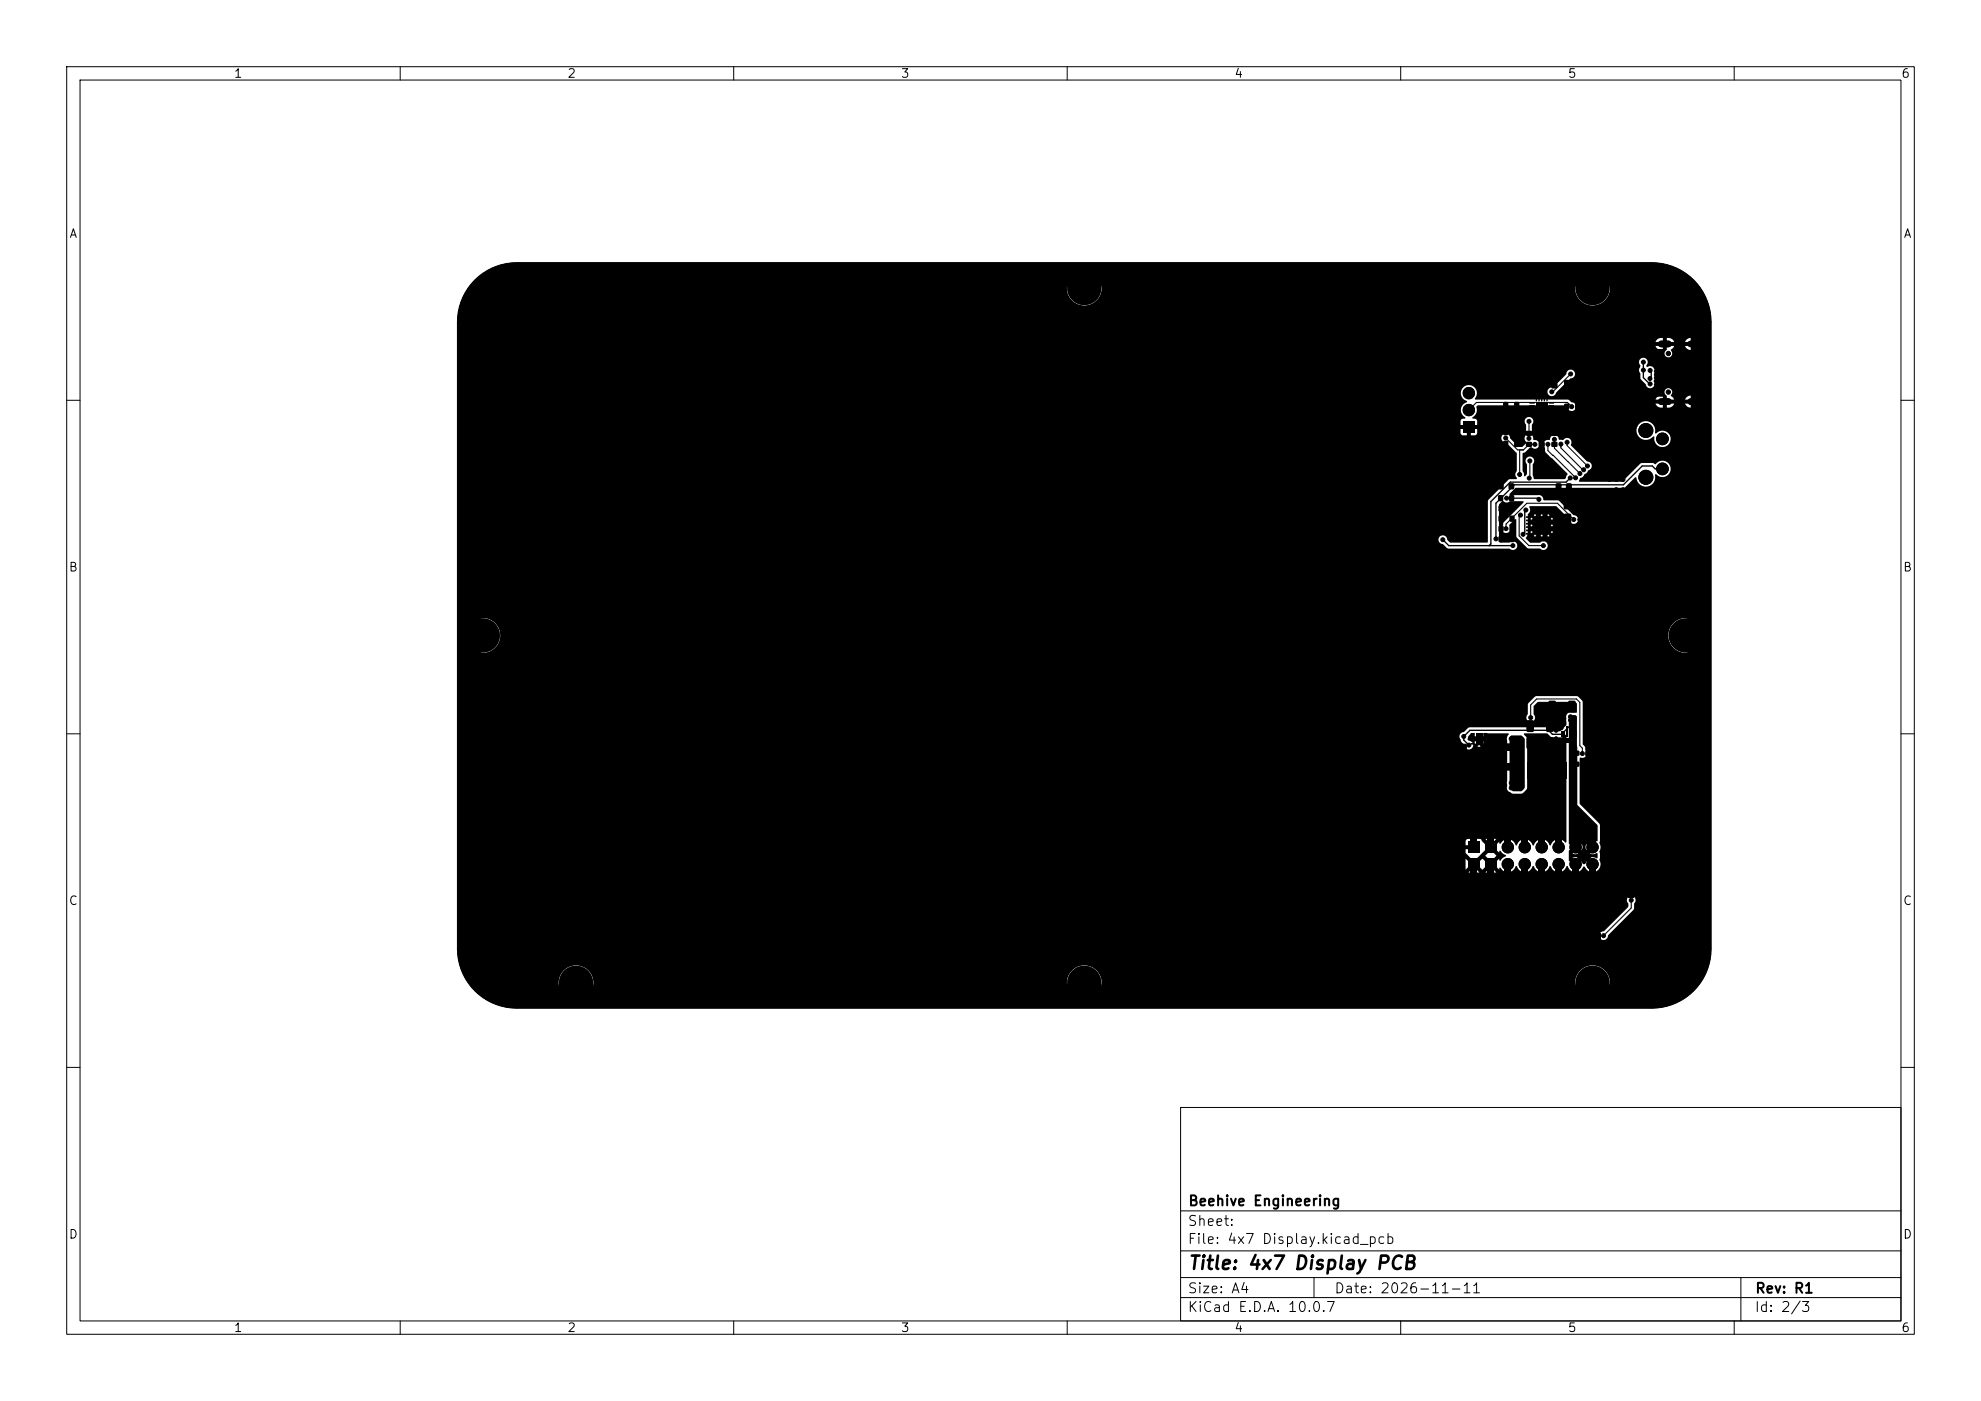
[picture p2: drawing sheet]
<svg xmlns="http://www.w3.org/2000/svg" width="297mm" height="210mm" viewBox="0 0 297 210" stroke-linecap="round" stroke-linejoin="round" font-family="sans-serif">
<defs><g id="words">
<text font-size="2" x="178" y="190.8">Title: 4x7 Display PCB</text>
<g font-size="1.5">
<text x="178" y="184.1">Sheet:</text>
<text x="178" y="181.1">Beehive Engineering</text>
<text x="178" y="186.8">File: 4x7 Display.kicad_pcb</text>
<text x="178" y="197">KiCad E.D.A. 10.0.7</text>
<text x="178" y="194.2">Size: A4</text>
<text x="200" y="194.2">Date: 2026-11-11</text>
<text x="263" y="197">Id: 2/3</text>
<text x="263" y="194.2">Rev: R1</text>
</g>
<g font-size="1.3">
<text x="35" y="12">1</text>
<text x="85" y="12">2</text>
<text x="135" y="12">3</text>
<text x="185" y="12">4</text>
<text x="235" y="12">5</text>
<text x="285" y="12">6</text>
<text x="10.3" y="36">A</text>
<text x="285.3" y="36">A</text>
<text x="10.2" y="86">B</text>
<text x="285.2" y="86">B</text>
<text x="10.2" y="136">C</text>
<text x="285.2" y="136">C</text>
<text x="10.2" y="186">D</text>
<text x="285.2" y="186">D</text>
<text x="35" y="200">1</text>
<text x="85" y="200">2</text>
<text x="135" y="200">3</text>
<text x="185" y="200">4</text>
<text x="235" y="200">5</text>
<text x="285" y="200">6</text>
</g>
</g></defs>
<g fill="none" stroke="#000" stroke-width=".15">
<path d="M10 10h277v190h-277zM12 12h273v186h-273zM60 10v2M110 10v2M160 10v2M210 10v2M260 10v2M71.2 42a8.9 8.9 0 0 1 6.3-2.6h170.1a8.9 8.9 0 0 1 8.9 8.9v93.9a8.9 8.9 0 0 1-8.9 8.9h-170.1a8.9 8.9 0 0 1-8.9-8.9v-93.9a8.9 8.9 0 0 1 2.6-6.3zM10 60h2M285 60h2M10 110h2M285 110h2"/>
<path d="M10 160h2M177 166h108v32h-108zM285 160h2M60 198v2M110 198v2M160 198v2M177 194.5h108M177 191.5h108M177 187.5h108M177 181.5h108M197 191.5v3M210 198v2"/>
<path d="M260 198v2M261 191.5v6.5"/>
</g>
<g fill="#000">
<path d="M71.5 42.3l1.3-1 1.5-.8 1.5-.5 1.7-.1h170.1l1.7 .1 1 .3 1.5 .7 1.4 1 1.1 1.1 .6 1 .7 1.5 .4 1.6v95.6l-.4 2.1-1 2-1 1.3-1.8 1.3-2 .8-2.2 .3h-170.1l-2.2-.3-1.5-.5-1.9-1.3-1.2-1.3h13.1v.3a2.6 2.6 0 0 0 2.7 2.4 2.6 2.6 0 0 0 2.5-2.7h71v.3a2.6 2.6 0 0 0 2.7 2.4 2.6 2.6 0 0 0 2.5-2.7h71v.3a2.6 2.6 0 0 0 3.9 2 2.6 2.6 0 0 0 0-4.4 2.6 2.6 0 0 0-3.9 2.1h-71l-.1-.2a2.6 2.6 0 0 0-2.6-2.3 2.6 2.6 0 0 0-2.5 2.5h-71l-.1-.2a2.6 2.6 0 0 0-2.6-2.3 2.6 2.6 0 0 0-2.5 2.5h-13.1l-.8-1.3-.5-1.5-.3-1.6v-2.5h170.7a.68 .68 0 0 0 .7 .6 .68 .68 0 0 0 .6-.7l3.8-3.8 .1-.9a.68 .68 0 0 0 .1-1 .68 .68 0 0 0-1 0 .68 .68 0 0 0 0 1v.5l-3.7 3.6a.66 .66 0 0 0-.6 .7h-170.7v-29.9h149.7l.3 .8 .4 .5a.67 .67 0 0 0 .6 .6 .67 .67 0 0 0 .7-.4h1.2l-.3-.3-.2 .3h-.7v-.5h.3v.1l.3-.2h.2l.1 .1 .4-.1 .2 .2v-.5l-.2 .3h-.2a.15 .15 0 0 0-.2-.2 .15 .15 0 0 0-.1 .2h-.2l-.3-.3v.4h-.3l-.3-.3-.3-.1-.2-.2 1.5-.1 .2 .2 .2-.2-.2-.2-.2 .2h-1.5l.2-.4 .4-.4 .5 .1v.4l.4-.2h.1a.22 .22 0 0 0 .2 .1 .22 .22 0 0 0 .2-.1l.3 .2 .1-.4 .1-.1 3.7 .1-.3 .8 .1 7.1a.96 .96 0 0 0 .6 1l1.5 .1 .3-.2 .5-.6 .1-7.4-.1-.3-.4-.4v-.2h3.4l.8 .6h1.5l.5-.4 .1 .1v16l-.1 .1a1.28 1.28 0 0 0-1.2-.5 1.28 1.28 0 0 0-1 .9h-.2a1.25 1.25 0 0 0-1.2-.9 1.25 1.25 0 0 0-1.2 .9h-.1a1.25 1.25 0 0 0-1.2-.9 1.25 1.25 0 0 0-1.2 .9h-.2a1.26 1.26 0 0 0-1-.9 1.26 1.26 0 0 0-1.3 .7l-.1-.1v-.2l-.7 .6-.4-.3v-.1l.6-.6h-1.6l.6 .6-.3 .4-1-1h-.7v.6l-.2 .1h-.4v-.7h-.8l-.2 .2v.7h.7l.1 .5-.8 .1v.6l1.1 1.1-.4 .4-.7-.7v1.7l.7-.7 .4 .4-.6 .7h1.6l-.6-.7 .3-.4 .7 .7 .7-.6h.2l.2 .3-.6 .7h1.6l-.6-.7 .3-.4h.1l.7 .7v-.3h.1l.2 .1a1.24 1.24 0 0 0 1.2 .5 1.24 1.24 0 0 0 1-.9h.1a1.25 1.25 0 0 0 1.2 .9 1.25 1.25 0 0 0 1.2-.9h.2a1.25 1.25 0 0 0 1.2 .9 1.25 1.25 0 0 0 1.2-.9h.1a1.25 1.25 0 0 0 1.2 .9 1.25 1.25 0 0 0 1.2-.9h.1a1.26 1.26 0 0 0 1.2 1 1.26 1.26 0 0 0 1.2-.9l.2 .1a1.23 1.23 0 0 0 1.8 .6 1.23 1.23 0 0 0 .4-1.8l.1-.8-.1-.4a1.37 1.37 0 0 0 0-1.3l.1-.3-.1-2.4-3-3.1v-6.8l.2-.1a.68 .68 0 0 0 .8-.3 .68 .68 0 0 0-.1-.9l-.1-.4-.3-.5v-6.3l-.7-.8-.2-.1-6.2 .1-1.1 1.1v1.5a.67 .67 0 0 0-.1 1 .67 .67 0 0 0 1 0 .67 .67 0 0 0-.1-1v-1.1l.7-.7h5.6l.2 .3v1.2v.1h-.7a.7 .7 0 0 0-.7 .2 .7 .7 0 0 0-.2 .8v.9l-1 .9h-.8l-.8-.6h-11.9l-.9 .7a.66 .66 0 0 0-.6 .7h-149.7v-15.3h.7v.3a2.6 2.6 0 0 0 2.7 2.5 2.6 2.6 0 0 0 2.5-2.8h175.1v.3a2.6 2.6 0 0 0 4 2.1 2.6 2.6 0 0 0 0-4.5 2.6 2.6 0 0 0-4 2.1h-175.1v-.3a2.6 2.6 0 0 0-2.8-2.2 2.6 2.6 0 0 0-2.4 2.5h-.7v-14.2h146.6l.2 .5 .5 .2 .7 .6h9.2a.67 .67 0 0 0 1 0 .67 .67 0 0 0 0-.9 .67 .67 0 0 0-1 0h-1.4l-.1-.1a.66 .66 0 0 0 0-.8l-.1-4.7 .6-.6a.93 .93 0 0 0 1.1 0h1.9l.1 .1-3 3.1v.4a.68 .68 0 0 0-.1 1 .68 .68 0 0 0 1 0 .68 .68 0 0 0 0-1l.8-.9h.2v2.6l.1 .2 1.7 1.6h1.8a.68 .68 0 0 0 1 .1 .68 .68 0 0 0-.1-1 .68 .68 0 0 0-1 .1l-1.4-.1-.6-.5v-.2l.1-.2h3.5l-.3-.3-.2 .3h-.5l-.3-.3-.2 .3h-.5l-.3-.3-.2 .3h-1l.2-.6h.4v.2l.3-.3h.2l.1 .2a.34 .34 0 0 1 .5 0l.2-.2h.2v.1a.15 .15 0 0 0 .2 .1 .15 .15 0 0 0 .1-.1h.2l.1 .1 .2-.2h.2l.1 .2 .4-.1 .2 .2v-.5l-.2 .3-.2-.1a.15 .15 0 0 0-.2-.1 .15 .15 0 0 0-.1 .1l-.4-.1a.34 .34 0 0 1-.5 0l-.1 .1-.4-.1a.34 .34 0 0 1-.5 0l-.1 .1h-.2l-.3-.2v.3h-.4v-.5h.9l.1 .1 .2-.1h.7l.1 .1 .2-.1h.7l.1 .1 .2-.1-.2-.2-.1 .2h-.7l-.2-.2-.1 .2h-.7l-.2-.2-.1 .2h-.9v-.5h.4v.2l.3-.3h.2l.1 .2a.34 .34 0 0 1 .5 0l.2-.2h.2v.1a.15 .15 0 0 0 .2 .1 .15 .15 0 0 0 .1-.1h.2l.1 .1 .2-.2h.2l.1 .2 .4-.1 .2 .2v-.5l-.2 .3-.2-.1a.15 .15 0 0 0-.2-.1 .15 .15 0 0 0-.1 .1l-.4-.1a.34 .34 0 0 1-.5 0l-.1 .1-.4-.1a.34 .34 0 0 1-.5 0l-.1 .1h-.2l-.3-.2v.3h-.4v-.5h.9l.1 .1 .2-.1h.7l.1 .1 .2-.1h.7l.1 .1 .2-.1-.2-.2-.1 .2h-.7l-.2-.2-.1 .2h-.7l-.2-.2-.1 .2h-.9v-.5h.4v.2l.3-.3 .2 .1a.15 .15 0 0 0 .2 .1 .15 .15 0 0 0 .1-.1h.2l.1 .1 .2-.2h.2a.15 .15 0 0 0 .1 .2 .15 .15 0 0 0 .2-.1h.2l.1 .1 .2-.2 .2 .1a.15 .15 0 0 0 .2 .1 .15 .15 0 0 0 .1-.1h.2l.2 .2v-.5l-.2 .3h-.2a.15 .15 0 0 0-.1-.2 .15 .15 0 0 0-.2 .1l-.4-.1a.34 .34 0 0 1-.5 0l-.1 .1-.4-.1-.1 .2h-.2a.15 .15 0 0 0-.1-.2 .15 .15 0 0 0-.2 .1h-.2l-.3-.2v.3h-.4v-.6h.8l.2 .2 .3-.2h.5l.2 .2 .3-.2h.5l.2 .2 .3-.2-3.3-.1a.85 .85 0 0 0 .2-1.1l.1-.1h3.9l2 1.9a.67 .67 0 0 0 .6 .7 .67 .67 0 0 0 .7-.7 .67 .67 0 0 0-.7-.6l-2.2-2.2h-2.2a.9 .9 0 0 0-.9-.8h-4.2l-.1-.1 1-1h16.2l.2-.1 1.4-1.4h.2a1.43 1.43 0 0 0 1.7 1.3 1.43 1.43 0 0 0 1.1-1.8h.2a1.24 1.24 0 0 0 1.8 0 1.24 1.24 0 0 0-.1-1.8 1.24 1.24 0 0 0-1.8 .3l-.4-.2h-1.8l-2.9 2.8h-6.3l-.1-.2 .3-.4a.67 .67 0 0 0 .5-.5l.3-.2 .3-.3a.76 .76 0 0 0 .3-1.3l-.5-.1-2.4-2.5a.71 .71 0 0 0-.2-.9 .71 .71 0 0 0-1 .2l-.6-.1a.7 .7 0 0 0-.7-.7 .7 .7 0 0 0-.7 .7 .72 .72 0 0 0-.8 .4 .72 .72 0 0 0 .1 .8l.1 .7 3.3 3.2-.3 .7-.2 .1h-4.5l-.2-.6v-1.6a.67 .67 0 0 0 0-1 .67 .67 0 0 0-1 .1 .67 .67 0 0 0 .1 .9v1.4l-.2 .4a.14 .14 0 0 1-.2 0 .14 .14 0 0 1 0-.2l-.2-.6v-2.6l.4-.2 .7-.7 .2-.1a.69 .69 0 0 0 1.1-.2 .69 .69 0 0 0-.8-.9l-.2-.7v-.8h15.7a1.44 1.44 0 0 0 .9 1.5 1.44 1.44 0 0 0 1.6-.5l.1 .1a1.24 1.24 0 0 0 1.3 1.5 1.24 1.24 0 0 0 1-1.7 1.24 1.24 0 0 0-2-.3h-.1a1.45 1.45 0 0 0-.8-1.7 1.45 1.45 0 0 0-1.8 .5l-.2 .6h-15.7v-.7a.68 .68 0 0 0 0-1 .68 .68 0 0 0-1 0 .68 .68 0 0 0 .1 1v1.5a.74 .74 0 0 0 .1 1.1l-.6 .7h-.6l-1.3-1.3a.68 .68 0 0 0-.6-.7 .68 .68 0 0 0-.7 .7 .68 .68 0 0 0 .7 .7l1.6 1.5v2.8a.72 .72 0 0 0 0 1l-.1 .1-1.1 .1-3.1 3.1-.1 6.3h-5.5l-.5-.4a.67 .67 0 0 0-.7-.7 .67 .67 0 0 0-.6 .7h-146.6v-17.8h149.9v.6l.7 .1v.5h-.7v.7l.3 .3h.6v-.7l.2-.1h.4v.8l.8-.1 .2-.2v-.7h-.8v-.5l.8-.1v-.6a.48 .48 0 0 0-.7-.3l-.1-.2a1.35 1.35 0 0 0 .7-1.7l.2-.1h13.2l.1 .1a.68 .68 0 0 0 .7 .7 .68 .68 0 0 0 .7-.7 .68 .68 0 0 0-.7-.6l-.5-.4h13.6l.1 .5-.6 .1a.92 .92 0 0 0 .8 .6h.3v-.5l.1-.1h.4l.1 .6h.3a.9 .9 0 0 0 .8-.6h-.5l-.1-.5 2.8-.1v.5l-.6 .1a.89 .89 0 0 0 .9 .6v-.5l.1-.1h.4l.1 .6h.1a.89 .89 0 0 0 .7-.6h-.4l-.2-.1 .1-.4 .5-.1a.88 .88 0 0 0-.8-.6v.5l-.1 .1-.5-.1v-.5l-.6 .2-.3 .4h-1.6l-.5-.7a.6 .6 0 0 0 0-.9 .6 .6 0 0 0-.9 .2 .6 .6 0 0 0 .3 .9v.4l-.1 .1-.5-.1v-.5l-.7 .1-.4 .5h-27l-.1-.1 .3-.6v-.4h10.6v.1a.67 .67 0 0 0 .7 .5 .67 .67 0 0 0 .6-.6l2.1-2.1a.68 .68 0 0 0 .7-.6 .68 .68 0 0 0-.7-.7 .68 .68 0 0 0-.6 .7l-1.9 2a.74 .74 0 0 0-.9 .7h-10.6a1.22 1.22 0 0 0-2-.7 1.22 1.22 0 0 0 .5 2.1v.1a1.25 1.25 0 0 0-.9 1.1 1.25 1.25 0 0 0 .7 1.2l-.1 .2h-.5l-.1 .3h-149.9v-8.8h176.6l.2 .6a.81 .81 0 0 0 0 1.1l.1 .8 .7 .8a.68 .68 0 0 0 1 .5 .68 .68 0 0 0 .2-1l.1-1.3a.69 .69 0 0 0-.2-.8 .69 .69 0 0 0-.9 0l-.1-.1a1.09 1.09 0 0 0 0-1.1 .66 .66 0 0 0-.7-.1 .66 .66 0 0 0-.4 .6h-176.6v-3h179.6l.1 .5-.6 .1a.93 .93 0 0 0 .8 .6h.3v-.5l.1-.1h.4l.1 .5a.62 .62 0 0 0-.3 .8 .62 .62 0 0 0 .8 .3 .67 .67 0 0 0 .1-1l.5-.6-.6-.1 .1-.5h2.7v.5l-.6 .1 .2 .2 .3 .3 .4 .1v-.6h.5h.1v.6h.1l.5-.2 .2-.4-.5-.1v-.5h.5a.88 .88 0 0 0-.8-.6v.4l-.1 .2-.5-.1v-.5l-.6 .2-.3 .4h-1.6a.94 .94 0 0 0-1.1-.6v.4l-.1 .2-.5-.1v-.5l-.7 .1-.4 .5h-179.1v-3.6l.1-1.1 .7-2 1-1.6h89.1a2.6 2.6 0 0 0 2.6 2.8 2.6 2.6 0 0 0 2.6-2.8h71v.3a2.6 2.6 0 0 0 3.9 2.1 2.6 2.6 0 0 0 0-4.5 2.6 2.6 0 0 0-3.9 2.1h-71l-.1-.3a2.6 2.6 0 0 0-2.7-2.1 2.6 2.6 0 0 0-2.4 2.4h-89.1zM77.7 56h.8v.8h-.8zM77.7 57.5h.8v.8h-.8zM79.1 57.6h.8v.8h-.8zM79.1 55.9h.8v.8h-.8zM80.2 57.6h.8v.8h-.8zM80.2 55.9h.8v.8h-.8zM85.1 49.9h.8v.8h-.8zM85.1 51h.8v.8h-.8zM85.2 48.5h.8v.8h-.8zM86.8 48.5h.7v.8h-.7zM86.8 51h.8v.8h-.8z"/>
<path d="M86.8 49.9h.8v.8h-.8zM102 49.9h.8v.8h-.8zM102 51h.8v.8h-.8zM102.1 48.5h.8v.8h-.8zM103.7 48.5h.8v.8h-.8zM103.8 51h.8v.8h-.8zM103.8 49.9h.8v.8h-.8zM119 49.9h.8v.8h-.8zM119 51h.8v.8h-.8zM119.1 48.5h.7v.8h-.7zM120.6 48.5h.8v.8h-.8zM120.7 51h.8v.8h-.8z"/>
<path d="M120.7 49.9h.8v.8h-.8zM135.9 49.9h.8v.8h-.8zM135.9 51h.8v.8h-.8zM136 48.5h.8v.8h-.8zM137.6 48.5h.7v.8h-.7zM137.6 51h.8v.8h-.8zM137.6 49.9h.8v.8h-.8zM152.8 49.9h.8v.8h-.8zM152.8 51h.8v.8h-.8zM152.9 48.5h.8v.8h-.8zM154.5 48.5h.8v.8h-.8zM154.6 51h.8v.8h-.8z"/>
<path d="M154.6 49.9h.8v.8h-.8zM169.8 49.9h.8v.8h-.8zM169.8 51h.8v.8h-.8zM169.9 48.5h.7v.8h-.7zM171.4 48.5h.8v.8h-.8zM171.5 51h.8v.8h-.8zM171.5 49.9h.8v.8h-.8zM186.7 49.9h.8v.8h-.8zM186.7 51h.8v.8h-.8zM186.8 48.5h.8v.8h-.8zM188.4 48.5h.7v.8h-.7zM188.4 51h.8v.8h-.8z"/>
<path d="M188.4 49.9h.8v.8h-.8zM203.6 49.9h.8v.8h-.8zM203.6 51h.8v.8h-.8zM203.7 48.5h.8v.8h-.8zM205.3 48.5h.8v.8h-.8zM205.4 51h.8v.8h-.8zM205.4 49.9h.8v.8h-.8zM220.6 49.9h.8v.8h-.8zM220.6 51h.8v.8h-.8zM220.7 48.5h.7v.8h-.7zM222.2 48.5h.8v.8h-.8zM222.3 51h.8v.8h-.8z"/>
<path d="M222.3 49.9h.8v.8h-.8zM225.4 58.5h.8v.8h-.8zM227 58.5h.7v.8h-.7zM228.8 57.5h.9v.7h-.9zM228.8 55.9h.9v.6h-.9zM230.7 59.4h.1v.8l-.2-.1zM230.7 57.4h.8v.8h-.8zM230.7 55.9h.8v.7h-.8zM231.1 59.4h.1v.8l-.2-.1zM231.5 59.4h.1v.8l-.2-.1zM232.6 57.4h.9v.8h-.9zM232.6 55.9h.9v.7h-.9z"/>
<path d="M234.5 57h.7v.8h-.7zM234.5 58.8h.7v.8h-.7zM236.2 57h.7v.8h-.7zM236.2 58.8h.7v.8h-.7zM237.5 49.9h.8v.8h-.8zM237.5 51h.8v.8h-.8zM237.6 48.5h.8v.8h-.8zM239.2 48.5h.7v.8h-.7zM239.2 51h.8v.8h-.8zM239.2 49.9h.8v.8h-.8zM244.2 56.8h.5v.2h-.5zM244.2 56.3h.5v.2h-.5z"/>
<path d="M244.2 55.3h.5v.2h-.5zM244.2 54.8h.5v.2h-.5zM244.2 55.7h.5v.4h-.5zM244.4 50.5h.9v.6h-.9zM244.4 52.1h.9v.7h-.9zM245 56.8h.5v.2h-.5zM245 56.3h.5v.2h-.5zM245 55.7h.5v.4h-.5zM245 55.3h.5v.2h-.5zM245 54.8h.5v.2h-.5zM246 50.5h.8v.6h-.8zM246 52.1h.8v.7h-.8z"/>
<path d="M245.8 58.3h1.2v.9h-1.2zM248 57h1.3l.1 .2-1.4 .1zM248 56h1.3l.1 .2-1.4 .1zM248 55.5h1.3l.1 .2-1.4 .1zM248 54.5h1.3l.1 .2-1.4 .1zM248 54h1.3l.1 .2-1.4 .1zM248 55h1.3l.1 .2-1.4 .1zM248 56.5h1.3l.1 .2-1.4 .1zM248 57.5h1.3l.1 .2-1.4 .1zM248 58.9l1.3-.1 .1 .5-.1 .1h-1.2l-.1-.1zM248 58.1l1.3-.1 .1 .5-.1 .1h-1.2l-.1-.1zM248 53.2l1.3-.1 .1 .5-.1 .1h-1.2l-.1-.1z"/>
<path d="M248 52.4l1.3-.1 .1 .5-.1 .1h-1.2l-.1-.1zM77.7 75h.8v.8h-.8zM77.7 76.6h.8v.7h-.8zM79.1 76.7h.8v.8h-.8zM79.1 74.9h.8v.8h-.8zM80.2 76.7h.8v.8h-.8zM80.2 74.9h.8v.8h-.8zM219.4 63.2h1.7v1.7h-1.7zM224.6 74.3h.7v.8h-.7zM224.6 72.5h.8v.8h-.8zM224.7 78.9h.7v.8h-.7zM224.7 75.8h.7v.8h-.7z"/>
<path d="M225.4 60.3h.7v.8h-.7zM224.7 77.3h.7v.9h-.7zM225.4 62.6h.7v.8h-.7zM225.4 66.1h.7v.9h-.7zM225.4 64.4h.7v.8h-.7zM226.2 72.5h.8v.8h-.8zM226.3 74.3h.7v.8h-.7zM226.4 78.9h.6v.8h-.6zM226.4 75.8h.6v.8h-.6zM227.1 60.3h.6v.8h-.6zM226.4 77.3h.6v.9h-.6zM227.1 62.6h.6v.8h-.6z"/>
<path d="M227.1 66.1h.6v.9h-.6zM227.1 64.4h.6v.8h-.6zM228.8 64.6h.9v.7h-.9zM228.8 66.3h.9v.7h-.9zM228.8 77.4h.8v.2h-.8zM228.8 77.9h.8v.2h-.8zM228.8 78.4h.8v.2h-.8zM228.8 78.9h.8v.2h-.8zM228.8 79.4h.8v.2h-.8zM228.8 79.9h.8v.2h-.8zM229.9 77.5h2.5v2.5h-2.5zM229.8 76.4h.2v.9l-.2-.1z"/>
<path d="M229.3 60.7h.7l.1 .2h-.8zM229.3 61.1h.7l.1 .2h-.8zM229.3 61.5h.7l.1 .2h-.8zM229.3 60.3h.7l.1 .2h-.8zM229.3 61.9h.7l.1 .1-.1 .1h-.7zM230.3 60.4h1.7v1.7h-1.7zM230.3 59.4h.1v.8l-.2-.1zM230.3 62.3h.1v.8l-.2-.1zM230.3 76.4h.2v.9l-.2-.1zM230.7 62.3h.1v.8l-.2-.1zM230.7 66.3h.9v.7h-.9zM230.7 64.6h.9v.7h-.9z"/>
<path d="M230.8 76.4h.2v.9l-.2-.1zM231.1 62.3h.1v.8l-.2-.1zM231.3 76.4h.2v.9l-.2-.1zM231.5 62.3h.1v.8l-.2-.1zM231.8 76.4h.2v.9l-.2-.1zM231.9 59.4h.1v.7l-.1 .1-.1-.1zM231.9 62.3l.1 .1v.7l-.2-.1zM232.3 76.4h.2v.9l-.2-.1zM232.2 61.5h.7l.1 .2h-.8zM232.2 61.1h.7l.1 .2h-.8zM232.2 60.7h.7l.1 .2h-.8zM232.2 61.9h.7l.1 .2h-.7z"/>
<path d="M232.2 60.4l.7-.1 .1 .2h-.8zM233.3 72.5h.8v.8h-.8zM232.6 64.6h.9v.7h-.9zM232.6 66.3h.9v.7h-.9zM232.7 79.9h.8v.2h-.8zM232.7 79.4h.8v.2h-.8zM232.7 78.9h.8v.2h-.8zM232.7 78.4h.8v.2h-.8zM232.7 77.9h.8v.2h-.8zM232.7 77.4h.8v.2h-.8zM234.5 77.1l.8-.1 .3 .1v1.4l-.2 .3h-.7l-.3-.2zM234.8 72.5h.8v.8h-.8z"/>
<path d="M234.5 60.5h.7v.9h-.7zM234.5 62.3h.7v.9h-.7zM234.5 64.1h.7v.8h-.7zM234.5 74.6h.8l.3 .1v1.4l-.2 .2-.7 .1-.3-.2zM236.2 60.5h.7v.9h-.7zM236.2 62.3h.7v.9h-.7zM236.2 64.1h.7v.8h-.7zM237.4 77.1l.9-.1 .2 .1v1.4l-.1 .3h-.8l-.2-.2zM237.4 74.6h.9l.2 .1v1.4l-.1 .2-.8 .1-.2-.2zM244.2 74.9h.8v.8h-.8zM244.2 76.7h.8v.8h-.8zM245.3 74.9h.8v.8h-.8z"/>
<path d="M245.3 76.7h.8v.8h-.8zM246.6 76.6h.8v.8h-.8zM246.6 75h.8v.8h-.8zM245.8 61.5h1.2v.9h-1.2zM77.7 94h.8v.8h-.8zM77.7 95.6h.8v.7h-.8zM79.1 95.7h.8v.8h-.8zM79.1 94h.8v.8h-.8zM80.2 95.7h.8v.8h-.8zM80.2 94h.8v.8h-.8zM218.5 93.9l1.5-.1 .2 .2v3.5l-.1 .2h-1.4l-.2-.2zM222 86.8l.9-.1 .3 .2v4.1l-.2 .2h-.9l-.2-.2z"/>
<path d="M224.5 86.8l.9-.1 .3 .2v4.1l-.2 .2h-.9l-.2-.2zM224.7 80.4h.7v.8h-.7zM224.6 82.5l.8-.1 .2 .2 .1 1.4-.2 .2h-.7l-.3-.1zM226.4 80.4h.6v.8h-.6zM227 86.8l.9-.1 .3 .2v4.1l-.2 .2h-.9l-.2-.2zM227.5 82.5l.9-.1 .2 .2v1.4l-.1 .2h-.8l-.2-.1zM229.9 93.9l1.5-.1 .2 .2v3.5l-.1 .2h-1.4l-.2-.2zM229.9 85.1l.9-.1 .2 .1v1.4l-.2 .3h-.7l-.2-.2zM229.9 82.5l.9-.1 .2 .2v1.4l-.2 .2h-.7l-.2-.1zM229.8 80.3h.2v.8h-.2zM230.3 80.3h.2v.8h-.2zM230.8 80.3h.2v.8h-.2z"/>
<path d="M231.3 80.3h.2v.8h-.2zM231.8 80.3h.2v.8h-.2zM232.3 80.3h.2v.8h-.2zM232.9 85.1l.8-.1 .2 .1 .1 1.4-.2 .3h-.7l-.3-.2zM232.9 82.5l.8-.1 .2 .2 .1 1.4-.2 .2h-.7l-.3-.1zM233 92.8h.8v.8h-.8zM233 97.6h.8v.9h-.8zM234.8 94.5h.3v.6h-.3zM234.8 96.4h.3v.6h-.3zM234.9 95.3h1.6v.9h-1.6zM234.8 80.9h.8v.8h-.8zM234.8 79.4h.8v.8h-.8z"/>
<path d="M235.3 94.5h.3v.6h-.3zM235.3 96.4h.3v.6h-.3zM234.6 92.8h.7v.8h-.7zM234.6 97.6h.7v.9h-.7zM235.8 94.5h.3v.6h-.3zM235.8 96.4h.3v.6h-.3zM236.3 94.5h.3v.6h-.3zM236.3 96.4h.3v.6h-.3zM236.6 97.6h.7v.9h-.7zM236.7 81.7h3.2v2.4h-3.2zM236.7 87.7h3.2v2.4h-3.2zM237.3 92.6h.9v.6h-.9z"/>
<path d="M237.3 94.2h.9v.7h-.9zM238.2 97.6h.7v.9h-.7zM239.1 92.6h.8v.7h-.8zM239.1 94.1h.8v.8h-.8zM244.2 94h.8v.8h-.8zM244.2 95.7h.8v.8h-.8zM245.3 94h.8v.8h-.8zM245.3 95.7h.8v.8h-.8zM246.6 95.6h.8v.8h-.8zM246.6 94.1h.8v.8h-.8zM77.7 113h.8v.8h-.8zM77.7 114.6h.8v.8h-.8z"/>
<path d="M79.1 114.8h.8v.8h-.8zM79.1 113h.8v.8h-.8zM80.2 114.8h.8v.8h-.8zM80.2 113h.8v.8h-.8zM219 111.6h.9v.7h-.9zM219 113.1h.9v.8h-.9zM220.5 109.9h.6v.2h-.6zM220.5 110.4h.6v.2h-.6zM220.5 110.9h.6v.2h-.6zM220.5 111.4h.6v.2h-.6zM221.5 109.9h.5v1.6h-.5zM221.3 109.9h.9v1.6h-.9z"/>
<path d="M222.4 111.4h.6v.2h-.6zM222.4 110.9h.6v.2h-.6zM222.4 110.4h.6v.2h-.6zM222.4 109.9h.6v.2h-.6zM223.6 111.6h.8v.7h-.8zM223.6 113.1h.8v.8h-.8zM225.2 111.5l1.6-.1 .2 .3-.1 .7-.2 .2h-1.4l-.1-.3zM225.2 114.4h1.6l.2 .2-.1 .8-.2 .1h-1.4l-.1-.2zM226.4 110.5l.2-.3h1.4l.6 .6v7.3l-.5 .5h-1.3l-.5-.5zM228.9 110.6l.8-.1 .3 .1v1.4l-.2 .3h-.7l-.2-.2zM228.9 108l.8-.1 .3 .2v1.4l-.2 .2h-.7l-.2-.1zM228.9 114.3h1.9v2.5h-1.9z"/>
<path d="M231.9 110.6l.8-.1 .2 .1v1.4l-.1 .3h-.8l-.2-.2zM231.9 108l.8-.1 .2 .2v1.4l-.1 .2h-.8l-.2-.1zM232.2 105.1l.8-.1 .3 .2v1.4l-.2 .2h-.7l-.2-.1zM234.3 110.7h.3v.6h-.3zM234.1 109.6h.5v.8h-.5zM233 114.3h1.9v2.5h-1.9zM234.8 108.9h.3v1.5h-.3zM234.8 110.7h.3v.6h-.3zM235.3 108.9h.3v1.5h-.3zM235.3 110.7h.3v.6h-.3zM235.8 110.7h.3v.6h-.3zM235.2 107.2h1l.2 .2 .1 13.3 3 3-.1 2.4a1.4 1.4 0 0 0-1.1 0l.5 .4-.4 .2-.1 .3-.5-.5-.1 .4 .1 .6 .5-.5 .1 .3 .4 .2-.5 .4a1.5 1.5 0 0 0 1.2 0l-.1 .8a1.4 1.4 0 0 0-1.1-.1l.5 .4-.4 .2-.1 .3-.5-.4-.2 .4h-.3l-.1-.4-.5 .4-.1-.3-.4-.2 .5-.4-.4-.1-.5 .1 .4 .4-.4 .2-.1 .3-.5-.5v-1.5l.5-.5 .1 .3 .4 .2-.4 .4 .3 .2 .6-.2-.5-.4 .4-.2 .1-.3 .5 .5 .1-.4-.1-.6-.5 .5-.2-.4-.3-.1 .5-.4-.2-.1-.7 .1 .4 .4-.4 .2-.1 .3-.5-.5z"/>
<path d="M235.2 105.1l.8-.1 .2 .2v1.4l-.1 .2h-.8l-.2-.1zM235.8 109.6h.6v.8h-.6zM235.9 112.6h.9v.6h-.9zM235.9 114.2h.9v.7h-.9zM237.5 109.6h.7v.8h-.7zM237.7 112.6h.8v.7h-.8zM237.7 114.1h.8v.8h-.8zM239.2 109.6h.7v.8h-.7zM239.5 114.2h.8v.7h-.8zM239.5 112.6h.8v.6h-.8zM244.2 113h.8v.8h-.8zM244.2 114.8h.8v.8h-.8z"/>
<path d="M245.3 113h.8v.8h-.8zM245.3 114.8h.8v.8h-.8zM246.6 114.7h.8v.8h-.8zM246.6 113.1h.8v.8h-.8zM77.7 132.1h.8v.7h-.8zM77.7 133.6h.8v.8h-.8zM79.1 133.8h.8v.8h-.8zM79.1 132.1h.8v.8h-.8zM80.2 133.8h.8v.8h-.8zM80.2 132.1h.8v.8h-.8zM85.1 138.8h.8v.8h-.8zM86.8 138.8h.8v.8h-.8z"/>
<path d="M102 138.8h.8v.8h-.8zM103.8 138.8h.8v.8h-.8zM119 138.8h.8v.8h-.8zM120.7 138.8h.8v.8h-.8zM135.9 138.8h.8v.8h-.8zM137.6 138.8h.8v.8h-.8zM152.8 138.8h.8v.8h-.8zM154.6 138.8h.8v.8h-.8zM169.8 138.8h.8v.8h-.8zM171.5 138.8h.8v.8h-.8zM186.7 138.8h.8v.8h-.8zM188.4 138.8h.8v.8h-.8z"/>
<path d="M203.6 138.8h.8v.8h-.8zM205.4 138.8h.8v.8h-.8zM220.6 138.8h.8v.8h-.8zM220.5 124h1v2.5h-1zM220.5 130h1v2.5h-1zM220.1 126.2h1.7v1.7h-1.7zM220.1 128.7h1.7v1.7h-1.7zM222.3 138.8h.8v.8h-.8zM222.2 127.9l.7-.7 .4 .3v.1l-.6 .7 .6 .7-.3 .4-.1-.1-.6-.6-.7 .7-.4-.4v-.1zM223 124h1v2.5h-1zM223 130h1v2.5h-1zM223.7 127.4l.4-.2 .7 .6v-.2l.1-.1 .9 .8-.5 .3-.3 .4h-.2v-.3l-.8 .7-.3-.4 .7-.7-.7-.7z"/>
<path d="M222.7 126.2h1.7v1.7h-1.7zM222.7 128.7h1.7v1.7h-1.7zM225.5 124h1.1v2.5h-1.1zM225.5 130h1.1v2.5h-1.1zM228.1 124h1v2.5h-1zM228.1 130h1v2.5h-1zM230.6 124h1.1v2.5h-1.1zM230.6 130h1.1v2.5h-1.1zM233.2 124h1v2.5h-1zM233.2 130h1v2.5h-1zM235.7 124h1v2.5h-1zM235.7 130h1v2.5h-1z"/>
<path d="M237.5 138.8h.8v.8h-.8zM239.2 138.8h.8v.8h-.8zM238.2 124h1.1v2.5h-1.1zM238.2 130h1.1v2.5h-1.1zM243.6 129.6l.9-.1 .2 .2v1.4l-.1 .2h-.8l-.2-.1zM244.2 132.1h.8v.8h-.8zM244.2 133.8h.8v.8h-.8zM245.3 132.1h.8v.8h-.8zM245.3 133.8h.8v.8h-.8zM246.6 133.7h.8v.8h-.8zM246.6 132.2h.8v.8h-.8zM246.6 129.6l.8-.1 .2 .2 .1 1.4-.2 .2h-.7l-.3-.1z"/>
<path d="M85.1 139.9h.8v.8h-.8zM85.2 141.2h.8v.8h-.8zM86.8 141.2h.7v.8h-.7zM86.8 139.9h.8v.8h-.8zM102 139.9h.8v.8h-.8zM102.1 141.2h.8v.8h-.8zM103.7 141.2h.8v.8h-.8zM103.8 139.9h.8v.8h-.8zM119 139.9h.8v.8h-.8zM119.1 141.2h.7v.8h-.7zM120.6 141.2h.8v.8h-.8zM120.7 139.9h.8v.8h-.8z"/>
<path d="M135.9 139.9h.8v.8h-.8zM136 141.2h.8v.8h-.8zM137.6 141.2h.7v.8h-.7zM137.6 139.9h.8v.8h-.8zM152.8 139.9h.8v.8h-.8zM152.9 141.2h.8v.8h-.8zM154.5 141.2h.8v.8h-.8zM154.6 139.9h.8v.8h-.8zM169.8 139.9h.8v.8h-.8zM169.9 141.2h.7v.8h-.7zM171.4 141.2h.8v.8h-.8zM171.5 139.9h.8v.8h-.8z"/>
<path d="M186.7 139.9h.8v.8h-.8zM186.8 141.2h.8v.8h-.8zM188.4 141.2h.7v.8h-.7zM188.4 139.9h.8v.8h-.8zM203.6 139.9h.8v.8h-.8zM203.7 141.2h.8v.8h-.8zM205.3 141.2h.8v.8h-.8zM205.4 139.9h.8v.8h-.8zM220.6 139.9h.8v.8h-.8zM220.7 141.2h.7v.8h-.7zM222.2 141.2h.8v.8h-.8zM222.3 139.9h.8v.8h-.8z"/>
<path d="M237.5 139.9h.8v.8h-.8zM237.6 141.2h.8v.8h-.8zM239.2 141.2h.7v.8h-.7zM239.2 139.9h.8v.8h-.8zM71.2 42a8.9 8.9 0 0 1 6.3-2.6h170.3a8.9 8.9 0 0 1 8.7 8.7v94.3a8.9 8.9 0 0 1-8.9 8.7h-170.3a8.9 8.9 0 0 1-8.7-8.9v-93.9h2.5v43.2a1.37 1.37 0 0 0 1.6 1.2 2.57 2.57 0 0 1 2.2 2.9 2.57 2.57 0 0 1-2.8 2.2 1.27 1.27 0 0 0-1 1.3v43.3a6.3 6.3 0 0 0 6.4 6.2h5.1a1.37 1.37 0 0 0 1.2-1.6 2.57 2.57 0 0 1 2.9-2.2 2.57 2.57 0 0 1 2.2 2.8 1.27 1.27 0 0 0 1.3 1h68.6a1.37 1.37 0 0 0 1.2-1.6 2.57 2.57 0 0 1 2.9-2.2 2.57 2.57 0 0 1 2.2 2.8 1.27 1.27 0 0 0 1.3 1h68.6a1.37 1.37 0 0 0 1.2-1.6 2.57 2.57 0 0 1 2.9-2.2 2.57 2.57 0 0 1 2.2 2.8 1.27 1.27 0 0 0 1.3 1h5.2a6.3 6.3 0 0 0 6.2-6.4v-43.2a1.37 1.37 0 0 0-1.6-1.2 2.57 2.57 0 0 1-2.2-2.9 2.57 2.57 0 0 1 2.9-2.2 1.27 1.27 0 0 0 .9-1.3v-43.5a6.3 6.3 0 0 0-6.4-6h-5.1a1.37 1.37 0 0 0-1.2 1.6 2.57 2.57 0 0 1-2.9 2.2 2.57 2.57 0 0 1-2.2-2.8 1.27 1.27 0 0 0-1.3-1h-68.6a1.37 1.37 0 0 0-1.2 1.6 2.57 2.57 0 0 1-2.9 2.2 2.57 2.57 0 0 1-2.2-2.8 1.27 1.27 0 0 0-1.3-1h-68.6a1.37 1.37 0 0 0-1.2 1.6 2.57 2.57 0 0 1-2.9 2.2 2.57 2.57 0 0 1-2.2-2.8 1.27 1.27 0 0 0-1.3-1h-5.1a6.3 6.3 0 0 0-6.3 6.4h-2.5v-.2a8.9 8.9 0 0 1 2.6-6.1z"/>
</g>
<g fill="#000" stroke="#000" stroke-width=".15">
<circle cx="69.2" cy="59.7" r=".3"/>
<circle cx="69.2" cy="48.3" r=".3"/>
<circle cx="69.2" cy="50.8" r=".3"/>
<circle cx="69.2" cy="53.3" r=".3"/>
<circle cx="69.2" cy="54.6" r=".3"/>
<circle cx="69.2" cy="49.5" r=".3"/>
<circle cx="69.2" cy="58.4" r=".3"/>
<circle cx="69.2" cy="55.9" r=".3"/>
<circle cx="69.2" cy="57.2" r=".3"/>
<circle cx="69.2" cy="52.1" r=".3"/>
<circle cx="69.3" cy="46.8" r=".3"/>
<circle cx="69.7" cy="45.4" r=".3"/>
<circle cx="69.9" cy="55.2" r=".3"/>
<circle cx="69.9" cy="48.9" r=".3"/>
<circle cx="69.9" cy="59.1" r=".3"/>
<circle cx="69.9" cy="52.7" r=".3"/>
<circle cx="69.9" cy="51.4" r=".3"/>
<circle cx="69.9" cy="56.5" r=".3"/>
<circle cx="69.9" cy="54" r=".3"/>
<circle cx="69.9" cy="57.8" r=".3"/>
<circle cx="69.9" cy="50.2" r=".3"/>
<circle cx="69.9" cy="47.6" r=".3"/>
<circle cx="70.1" cy="46.3" r=".3"/>
<circle cx="70.3" cy="44.1" r=".3"/>
<circle cx="70.5" cy="58.4" r=".3"/>
<circle cx="70.5" cy="52.1" r=".3"/>
<circle cx="70.5" cy="57.2" r=".3"/>
<circle cx="70.5" cy="53.3" r=".3"/>
<circle cx="70.5" cy="49.5" r=".3"/>
<circle cx="70.5" cy="48.3" r=".3"/>
<circle cx="70.5" cy="59.7" r=".3"/>
<circle cx="70.5" cy="50.8" r=".3"/>
<circle cx="70.5" cy="54.6" r=".3"/>
<circle cx="70.5" cy="55.9" r=".3"/>
<circle cx="70.6" cy="45" r=".3"/>
<circle cx="70.6" cy="47" r=".3"/>
<circle cx="70.9" cy="45.9" r=".3"/>
<circle cx="71.1" cy="43" r=".3"/>
<circle cx="71.2" cy="43.8" r=".3"/>
<circle cx="71.4" cy="44.8" r=".3"/>
<circle cx="72.1" cy="42.8" r=".3"/>
<circle cx="72.1" cy="43.8" r=".3"/>
<circle cx="72.2" cy="41.9" r=".3"/>
<circle cx="73" cy="42.9" r=".3"/>
<circle cx="73.1" cy="42" r=".3"/>
<circle cx="73.3" cy="41.1" r=".3"/>
<circle cx="74" cy="42.2" r=".3"/>
<circle cx="74.3" cy="41.3" r=".3"/>
<circle cx="74.6" cy="40.5" r=".3"/>
<circle cx="75.1" cy="41.7" r=".3"/>
<circle cx="75.5" cy="40.9" r=".3"/>
<circle cx="76" cy="40.1" r=".3"/>
<circle cx="76.3" cy="41.4" r=".3"/>
<circle cx="76.8" cy="40.6" r=".3"/>
<circle cx="77.5" cy="41.3" r=".3"/>
<circle cx="77.5" cy="40" r=".3"/>
<circle cx="78.1" cy="58.7" r=".3"/>
<circle cx="78.1" cy="40.6" r=".3"/>
<circle cx="78.7" cy="41.3" r=".3"/>
<circle cx="78.7" cy="40" r=".3"/>
<circle cx="79.4" cy="40.6" r=".3"/>
<circle cx="80" cy="41.3" r=".3"/>
<circle cx="80" cy="40" r=".3"/>
<circle cx="80.6" cy="40.6" r=".3"/>
<circle cx="81.3" cy="41.3" r=".3"/>
<circle cx="81.3" cy="40" r=".3"/>
<circle cx="81.9" cy="40.6" r=".3"/>
<circle cx="82.6" cy="40" r=".3"/>
<circle cx="82.6" cy="41.3" r=".3"/>
<circle cx="83.2" cy="40.6" r=".3"/>
<circle cx="83.8" cy="41.3" r=".3"/>
<circle cx="83.8" cy="40" r=".3"/>
<circle cx="84.5" cy="40.6" r=".3"/>
<circle cx="84.6" cy="43.2" r=".3"/>
<circle cx="84.8" cy="44.1" r=".3"/>
<circle cx="84.8" cy="42.3" r=".3"/>
<circle cx="84.8" cy="48.9" r=".3"/>
<circle cx="85.1" cy="41.3" r=".3"/>
<circle cx="85.1" cy="40" r=".3"/>
<circle cx="85.5" cy="41.6" r=".3"/>
<circle cx="85.5" cy="44.7" r=".3"/>
<circle cx="85.7" cy="40.6" r=".3"/>
<circle cx="86.4" cy="43.2" r="2.25"/>
<circle cx="86.4" cy="45" r=".3"/>
<circle cx="86.4" cy="41.3" r=".3"/>
<circle cx="86.4" cy="40" r=".3"/>
<circle cx="87" cy="40.6" r=".3"/>
<circle cx="87.2" cy="41.6" r=".3"/>
<circle cx="87.2" cy="44.7" r=".3"/>
<circle cx="87.6" cy="40" r=".3"/>
<circle cx="87.6" cy="41.3" r=".3"/>
<circle cx="87.9" cy="44.1" r=".3"/>
<circle cx="87.9" cy="42.3" r=".3"/>
<circle cx="88.1" cy="43.2" r=".3"/>
<circle cx="88.3" cy="40.6" r=".3"/>
<circle cx="88.9" cy="40" r=".3"/>
<circle cx="88.9" cy="41.3" r=".3"/>
<circle cx="89.5" cy="40.6" r=".3"/>
<circle cx="90.2" cy="41.3" r=".3"/>
<circle cx="90.2" cy="40" r=".3"/>
<circle cx="90.8" cy="40.6" r=".3"/>
<circle cx="91.4" cy="40" r=".3"/>
<circle cx="91.4" cy="41.3" r=".3"/>
<circle cx="92.1" cy="40.6" r=".3"/>
<circle cx="92.7" cy="40" r=".3"/>
<circle cx="92.7" cy="41.3" r=".3"/>
<circle cx="93.3" cy="40.6" r=".3"/>
<circle cx="94" cy="40" r=".3"/>
<circle cx="94" cy="41.3" r=".3"/>
<circle cx="94.6" cy="40.6" r=".3"/>
<circle cx="95.3" cy="41.3" r=".3"/>
<circle cx="95.3" cy="40" r=".3"/>
<circle cx="95.9" cy="40.6" r=".3"/>
<circle cx="96.5" cy="41.3" r=".3"/>
<circle cx="96.5" cy="40" r=".3"/>
<circle cx="97.2" cy="40.6" r=".3"/>
<circle cx="97.8" cy="40" r=".3"/>
<circle cx="97.8" cy="41.3" r=".3"/>
<circle cx="98.4" cy="40.6" r=".3"/>
<circle cx="99.1" cy="41.3" r=".3"/>
<circle cx="99.1" cy="40" r=".3"/>
<circle cx="99.7" cy="40.6" r=".3"/>
<circle cx="100.3" cy="41.3" r=".3"/>
<circle cx="100.3" cy="40" r=".3"/>
<circle cx="101" cy="40.6" r=".3"/>
<circle cx="101.6" cy="41.3" r=".3"/>
<circle cx="101.6" cy="40" r=".3"/>
<circle cx="101.7" cy="48.9" r=".3"/>
<circle cx="102.2" cy="40.6" r=".3"/>
<circle cx="102.9" cy="40" r=".3"/>
<circle cx="102.9" cy="41.3" r=".3"/>
<circle cx="103.5" cy="40.6" r=".3"/>
<circle cx="104.1" cy="40" r=".3"/>
<circle cx="104.1" cy="41.3" r=".3"/>
<circle cx="104.8" cy="40.6" r=".3"/>
<circle cx="105.4" cy="41.3" r=".3"/>
<circle cx="105.4" cy="40" r=".3"/>
<circle cx="106" cy="40.6" r=".3"/>
<circle cx="106.7" cy="40" r=".3"/>
<circle cx="106.7" cy="41.3" r=".3"/>
<circle cx="107.3" cy="40.6" r=".3"/>
<circle cx="108" cy="41.3" r=".3"/>
<circle cx="108" cy="40" r=".3"/>
<circle cx="108.6" cy="40.6" r=".3"/>
<circle cx="109.2" cy="41.3" r=".3"/>
<circle cx="109.2" cy="40" r=".3"/>
<circle cx="109.9" cy="40.6" r=".3"/>
<circle cx="110.5" cy="40" r=".3"/>
<circle cx="110.5" cy="41.3" r=".3"/>
<circle cx="111.1" cy="40.6" r=".3"/>
<circle cx="111.8" cy="41.3" r=".3"/>
<circle cx="111.8" cy="40" r=".3"/>
<circle cx="112.4" cy="40.6" r=".3"/>
<circle cx="113" cy="41.3" r=".3"/>
<circle cx="113" cy="40" r=".3"/>
<circle cx="113.7" cy="40.6" r=".3"/>
<circle cx="114.3" cy="41.3" r=".3"/>
<circle cx="114.3" cy="40" r=".3"/>
<circle cx="114.9" cy="40.6" r=".3"/>
<circle cx="115.6" cy="40" r=".3"/>
<circle cx="115.6" cy="41.3" r=".3"/>
<circle cx="116.2" cy="40.6" r=".3"/>
<circle cx="116.8" cy="40" r=".3"/>
<circle cx="116.8" cy="41.3" r=".3"/>
<circle cx="117.5" cy="40.6" r=".3"/>
<circle cx="118.1" cy="40" r=".3"/>
<circle cx="118.1" cy="41.3" r=".3"/>
<circle cx="118.7" cy="48.9" r=".3"/>
<circle cx="118.7" cy="40.6" r=".3"/>
<circle cx="119.4" cy="41.3" r=".3"/>
<circle cx="119.4" cy="40" r=".3"/>
<circle cx="120" cy="40.6" r=".3"/>
<circle cx="120.7" cy="40" r=".3"/>
<circle cx="120.7" cy="41.3" r=".3"/>
<circle cx="121.3" cy="40.6" r=".3"/>
<circle cx="121.9" cy="41.3" r=".3"/>
<circle cx="121.9" cy="40" r=".3"/>
<circle cx="122.6" cy="40.6" r=".3"/>
<circle cx="123.2" cy="41.3" r=".3"/>
<circle cx="123.2" cy="40" r=".3"/>
<circle cx="123.8" cy="40.6" r=".3"/>
<circle cx="124.5" cy="41.3" r=".3"/>
<circle cx="124.5" cy="40" r=".3"/>
<circle cx="125.1" cy="40.6" r=".3"/>
<circle cx="125.7" cy="40" r=".3"/>
<circle cx="125.7" cy="41.3" r=".3"/>
<circle cx="126.4" cy="40.6" r=".3"/>
<circle cx="127" cy="40" r=".3"/>
<circle cx="127" cy="41.3" r=".3"/>
<circle cx="127.6" cy="40.6" r=".3"/>
<circle cx="128.3" cy="41.3" r=".3"/>
<circle cx="128.3" cy="40" r=".3"/>
<circle cx="128.9" cy="40.6" r=".3"/>
<circle cx="129.5" cy="41.3" r=".3"/>
<circle cx="129.5" cy="40" r=".3"/>
<circle cx="130.2" cy="40.6" r=".3"/>
<circle cx="130.8" cy="40" r=".3"/>
<circle cx="130.8" cy="41.3" r=".3"/>
<circle cx="131.4" cy="40.6" r=".3"/>
<circle cx="132.1" cy="41.3" r=".3"/>
<circle cx="132.1" cy="40" r=".3"/>
<circle cx="132.7" cy="40.6" r=".3"/>
<circle cx="133.4" cy="40" r=".3"/>
<circle cx="133.4" cy="41.3" r=".3"/>
<circle cx="134" cy="40.6" r=".3"/>
<circle cx="134.6" cy="41.3" r=".3"/>
<circle cx="134.6" cy="40" r=".3"/>
<circle cx="135.3" cy="40.6" r=".3"/>
<circle cx="135.6" cy="48.9" r=".3"/>
<circle cx="135.9" cy="40" r=".3"/>
<circle cx="135.9" cy="41.3" r=".3"/>
<circle cx="136.5" cy="40.6" r=".3"/>
<circle cx="137.2" cy="40" r=".3"/>
<circle cx="137.2" cy="41.3" r=".3"/>
<circle cx="137.8" cy="40.6" r=".3"/>
<circle cx="138.4" cy="40" r=".3"/>
<circle cx="138.4" cy="41.3" r=".3"/>
<circle cx="139.1" cy="40.6" r=".3"/>
<circle cx="139.7" cy="40" r=".3"/>
<circle cx="139.7" cy="41.3" r=".3"/>
<circle cx="140.3" cy="40.6" r=".3"/>
<circle cx="141" cy="40" r=".3"/>
<circle cx="141" cy="41.3" r=".3"/>
<circle cx="141.6" cy="40.6" r=".3"/>
<circle cx="142.2" cy="40" r=".3"/>
<circle cx="142.2" cy="41.3" r=".3"/>
<circle cx="142.9" cy="40.6" r=".3"/>
<circle cx="143.5" cy="41.3" r=".3"/>
<circle cx="143.5" cy="40" r=".3"/>
<circle cx="144.1" cy="40.6" r=".3"/>
<circle cx="144.8" cy="40" r=".3"/>
<circle cx="144.8" cy="41.3" r=".3"/>
<circle cx="145.4" cy="40.6" r=".3"/>
<circle cx="146.1" cy="40" r=".3"/>
<circle cx="146.1" cy="41.3" r=".3"/>
<circle cx="146.7" cy="40.6" r=".3"/>
<circle cx="147.3" cy="40" r=".3"/>
<circle cx="147.3" cy="41.3" r=".3"/>
<circle cx="148" cy="40.6" r=".3"/>
<circle cx="148.6" cy="40" r=".3"/>
<circle cx="148.6" cy="41.3" r=".3"/>
<circle cx="149.2" cy="40.6" r=".3"/>
<circle cx="149.9" cy="40" r=".3"/>
<circle cx="149.9" cy="41.3" r=".3"/>
<circle cx="150.5" cy="40.6" r=".3"/>
<circle cx="151.1" cy="40" r=".3"/>
<circle cx="151.1" cy="41.3" r=".3"/>
<circle cx="151.8" cy="40.6" r=".3"/>
<circle cx="152.4" cy="40" r=".3"/>
<circle cx="152.4" cy="41.3" r=".3"/>
<circle cx="152.5" cy="48.9" r=".3"/>
<circle cx="153" cy="40.6" r=".3"/>
<circle cx="153.7" cy="40" r=".3"/>
<circle cx="153.7" cy="41.3" r=".3"/>
<circle cx="154.3" cy="40.6" r=".3"/>
<circle cx="154.9" cy="40" r=".3"/>
<circle cx="154.9" cy="41.3" r=".3"/>
<circle cx="155.6" cy="40.6" r=".3"/>
<circle cx="156.2" cy="40" r=".3"/>
<circle cx="156.2" cy="41.3" r=".3"/>
<circle cx="156.8" cy="40.6" r=".3"/>
<circle cx="157.5" cy="41.3" r=".3"/>
<circle cx="157.5" cy="40" r=".3"/>
<circle cx="158.1" cy="40.6" r=".3"/>
<circle cx="158.8" cy="40" r=".3"/>
<circle cx="158.8" cy="41.3" r=".3"/>
<circle cx="159.4" cy="40.6" r=".3"/>
<circle cx="160" cy="41.3" r=".3"/>
<circle cx="160" cy="40" r=".3"/>
<circle cx="160.7" cy="40.6" r=".3"/>
<circle cx="160.8" cy="43.2" r=".3"/>
<circle cx="161" cy="44.1" r=".3"/>
<circle cx="161" cy="42.3" r=".3"/>
<circle cx="161.3" cy="40" r=".3"/>
<circle cx="161.3" cy="41.3" r=".3"/>
<circle cx="161.7" cy="41.6" r=".3"/>
<circle cx="161.7" cy="44.7" r=".3"/>
<circle cx="161.9" cy="40.6" r=".3"/>
<circle cx="162.6" cy="43.2" r="2.25"/>
<circle cx="162.6" cy="45" r=".3"/>
<circle cx="162.6" cy="40" r=".3"/>
<circle cx="162.6" cy="41.3" r=".3"/>
<circle cx="163.2" cy="40.6" r=".3"/>
<circle cx="163.4" cy="41.6" r=".3"/>
<circle cx="163.4" cy="44.7" r=".3"/>
<circle cx="163.8" cy="40" r=".3"/>
<circle cx="163.8" cy="41.3" r=".3"/>
<circle cx="164.1" cy="44.1" r=".3"/>
<circle cx="164.1" cy="42.3" r=".3"/>
<circle cx="164.3" cy="43.2" r=".3"/>
<circle cx="164.5" cy="40.6" r=".3"/>
<circle cx="165.1" cy="40" r=".3"/>
<circle cx="165.1" cy="41.3" r=".3"/>
<circle cx="165.7" cy="40.6" r=".3"/>
<circle cx="166.4" cy="40" r=".3"/>
<circle cx="166.4" cy="41.3" r=".3"/>
<circle cx="167" cy="40.6" r=".3"/>
<circle cx="167.6" cy="40" r=".3"/>
<circle cx="167.6" cy="41.3" r=".3"/>
<circle cx="168.3" cy="40.6" r=".3"/>
<circle cx="168.9" cy="41.3" r=".3"/>
<circle cx="168.9" cy="40" r=".3"/>
<circle cx="169.5" cy="48.9" r=".3"/>
<circle cx="169.5" cy="40.6" r=".3"/>
<circle cx="170.2" cy="41.3" r=".3"/>
<circle cx="170.2" cy="40" r=".3"/>
<circle cx="170.8" cy="40.6" r=".3"/>
<circle cx="171.5" cy="40" r=".3"/>
<circle cx="171.5" cy="41.3" r=".3"/>
<circle cx="172.1" cy="40.6" r=".3"/>
<circle cx="172.7" cy="41.3" r=".3"/>
<circle cx="172.7" cy="40" r=".3"/>
<circle cx="173.4" cy="40.6" r=".3"/>
<circle cx="174" cy="41.3" r=".3"/>
<circle cx="174" cy="40" r=".3"/>
<circle cx="174.6" cy="40.6" r=".3"/>
<circle cx="175.3" cy="40" r=".3"/>
<circle cx="175.3" cy="41.3" r=".3"/>
<circle cx="175.9" cy="40.6" r=".3"/>
<circle cx="176.5" cy="41.3" r=".3"/>
<circle cx="176.5" cy="40" r=".3"/>
<circle cx="177.2" cy="40.6" r=".3"/>
<circle cx="177.8" cy="41.3" r=".3"/>
<circle cx="177.8" cy="40" r=".3"/>
<circle cx="178.4" cy="40.6" r=".3"/>
<circle cx="179.1" cy="41.3" r=".3"/>
<circle cx="179.1" cy="40" r=".3"/>
<circle cx="179.7" cy="40.6" r=".3"/>
<circle cx="180.3" cy="40" r=".3"/>
<circle cx="180.3" cy="41.3" r=".3"/>
<circle cx="181" cy="40.6" r=".3"/>
<circle cx="181.6" cy="41.3" r=".3"/>
<circle cx="181.6" cy="40" r=".3"/>
<circle cx="182.2" cy="40.6" r=".3"/>
<circle cx="182.9" cy="41.3" r=".3"/>
<circle cx="182.9" cy="40" r=".3"/>
<circle cx="183.5" cy="40.6" r=".3"/>
<circle cx="184.2" cy="41.3" r=".3"/>
<circle cx="184.2" cy="40" r=".3"/>
<circle cx="184.8" cy="40.6" r=".3"/>
<circle cx="185.4" cy="41.3" r=".3"/>
<circle cx="185.4" cy="40" r=".3"/>
<circle cx="186.1" cy="40.6" r=".3"/>
<circle cx="186.4" cy="48.9" r=".3"/>
<circle cx="186.7" cy="40" r=".3"/>
<circle cx="186.7" cy="41.3" r=".3"/>
<circle cx="187.3" cy="40.6" r=".3"/>
<circle cx="188" cy="41.3" r=".3"/>
<circle cx="188" cy="40" r=".3"/>
<circle cx="188.6" cy="40.6" r=".3"/>
<circle cx="189.2" cy="41.3" r=".3"/>
<circle cx="189.2" cy="40" r=".3"/>
<circle cx="189.9" cy="40.6" r=".3"/>
<circle cx="190.5" cy="40" r=".3"/>
<circle cx="190.5" cy="41.3" r=".3"/>
<circle cx="191.1" cy="40.6" r=".3"/>
<circle cx="191.8" cy="40" r=".3"/>
<circle cx="191.8" cy="41.3" r=".3"/>
<circle cx="192.4" cy="40.6" r=".3"/>
<circle cx="193" cy="40" r=".3"/>
<circle cx="193" cy="41.3" r=".3"/>
<circle cx="193.7" cy="40.6" r=".3"/>
<circle cx="194.3" cy="40" r=".3"/>
<circle cx="194.3" cy="41.3" r=".3"/>
<circle cx="194.9" cy="40.6" r=".3"/>
<circle cx="195.6" cy="41.3" r=".3"/>
<circle cx="195.6" cy="40" r=".3"/>
<circle cx="196.2" cy="40.6" r=".3"/>
<circle cx="196.9" cy="41.3" r=".3"/>
<circle cx="196.9" cy="40" r=".3"/>
<circle cx="197.5" cy="40.6" r=".3"/>
<circle cx="198.1" cy="41.3" r=".3"/>
<circle cx="198.1" cy="40" r=".3"/>
<circle cx="198.8" cy="40.6" r=".3"/>
<circle cx="199.4" cy="41.3" r=".3"/>
<circle cx="199.4" cy="40" r=".3"/>
<circle cx="200" cy="40.6" r=".3"/>
<circle cx="200.7" cy="41.3" r=".3"/>
<circle cx="200.7" cy="40" r=".3"/>
<circle cx="201.3" cy="40.6" r=".3"/>
<circle cx="201.9" cy="40" r=".3"/>
<circle cx="201.9" cy="41.3" r=".3"/>
<circle cx="202.6" cy="40.6" r=".3"/>
<circle cx="203.2" cy="40" r=".3"/>
<circle cx="203.2" cy="41.3" r=".3"/>
<circle cx="203.3" cy="48.9" r=".3"/>
<circle cx="203.8" cy="40.6" r=".3"/>
<circle cx="204.5" cy="40" r=".3"/>
<circle cx="204.5" cy="41.3" r=".3"/>
<circle cx="205.1" cy="40.6" r=".3"/>
<circle cx="205.7" cy="41.3" r=".3"/>
<circle cx="205.7" cy="40" r=".3"/>
<circle cx="206.4" cy="40.6" r=".3"/>
<circle cx="207" cy="40" r=".3"/>
<circle cx="207" cy="41.3" r=".3"/>
<circle cx="207.6" cy="40.6" r=".3"/>
<circle cx="208.3" cy="40" r=".3"/>
<circle cx="208.3" cy="41.3" r=".3"/>
<circle cx="208.9" cy="40.6" r=".3"/>
<circle cx="209.6" cy="41.3" r=".3"/>
<circle cx="209.6" cy="40" r=".3"/>
<circle cx="210.2" cy="40.6" r=".3"/>
<circle cx="210.8" cy="40" r=".3"/>
<circle cx="210.8" cy="41.3" r=".3"/>
<circle cx="211.5" cy="40.6" r=".3"/>
<circle cx="212.1" cy="41.3" r=".3"/>
<circle cx="212.1" cy="40" r=".3"/>
<circle cx="212.7" cy="40.6" r=".3"/>
<circle cx="213.4" cy="41.3" r=".3"/>
<circle cx="213.4" cy="40" r=".3"/>
<circle cx="214" cy="40.6" r=".3"/>
<circle cx="214.6" cy="41.3" r=".3"/>
<circle cx="214.6" cy="40" r=".3"/>
<circle cx="215.3" cy="40.6" r=".3"/>
<circle cx="215.9" cy="40" r=".3"/>
<circle cx="215.9" cy="41.3" r=".3"/>
<circle cx="216.5" cy="40.6" r=".3"/>
<circle cx="217.2" cy="40" r=".3"/>
<circle cx="217.2" cy="41.3" r=".3"/>
<circle cx="217.8" cy="40.6" r=".3"/>
<circle cx="218.4" cy="40" r=".3"/>
<circle cx="218.4" cy="41.3" r=".3"/>
<circle cx="219.1" cy="40.6" r=".3"/>
<circle cx="219.7" cy="41.3" r=".3"/>
<circle cx="219.7" cy="40" r=".3"/>
<circle cx="220.2" cy="58.9" r=".85"/>
<circle cx="220.3" cy="48.9" r=".3"/>
<circle cx="220.3" cy="40.6" r=".3"/>
<circle cx="221" cy="40" r=".3"/>
<circle cx="221" cy="41.3" r=".3"/>
<circle cx="221.6" cy="40.6" r=".3"/>
<circle cx="222.3" cy="41.3" r=".3"/>
<circle cx="222.3" cy="40" r=".3"/>
<circle cx="222.9" cy="40.6" r=".3"/>
<circle cx="223.5" cy="41.3" r=".3"/>
<circle cx="223.5" cy="40" r=".3"/>
<circle cx="224.2" cy="40.6" r=".3"/>
<circle cx="224.8" cy="41.3" r=".3"/>
<circle cx="224.8" cy="40" r=".3"/>
<circle cx="225.4" cy="40.6" r=".3"/>
<circle cx="226.1" cy="41.3" r=".3"/>
<circle cx="226.1" cy="40" r=".3"/>
<circle cx="226.7" cy="40.6" r=".3"/>
<circle cx="227.3" cy="40" r=".3"/>
<circle cx="227.3" cy="41.3" r=".3"/>
<circle cx="228" cy="40.6" r=".3"/>
<circle cx="228.6" cy="40" r=".3"/>
<circle cx="228.6" cy="41.3" r=".3"/>
<circle cx="229.2" cy="40.6" r=".3"/>
<circle cx="229.9" cy="41.3" r=".3"/>
<circle cx="229.9" cy="40" r=".3"/>
<circle cx="230.5" cy="40.6" r=".3"/>
<circle cx="231.1" cy="40" r=".3"/>
<circle cx="231.1" cy="41.3" r=".3"/>
<circle cx="231.8" cy="40.6" r=".3"/>
<circle cx="232.4" cy="41.3" r=".3"/>
<circle cx="232.4" cy="40" r=".3"/>
<circle cx="232.7" cy="58.7" r=".3"/>
<circle cx="233" cy="40.6" r=".3"/>
<circle cx="233.7" cy="40" r=".3"/>
<circle cx="233.7" cy="41.3" r=".3"/>
<circle cx="234.3" cy="40.6" r=".3"/>
<circle cx="235" cy="40" r=".3"/>
<circle cx="235" cy="41.3" r=".3"/>
<circle cx="235.5" cy="56.1" r=".3"/>
<circle cx="235.6" cy="40.6" r=".3"/>
<circle cx="236.2" cy="40" r=".3"/>
<circle cx="236.2" cy="41.3" r=".3"/>
<circle cx="236.9" cy="40.6" r=".3"/>
<circle cx="237" cy="43.2" r=".3"/>
<circle cx="237.2" cy="44.1" r=".3"/>
<circle cx="237.2" cy="42.3" r=".3"/>
<circle cx="237.2" cy="48.9" r=".3"/>
<circle cx="237.5" cy="41.3" r=".3"/>
<circle cx="237.5" cy="40" r=".3"/>
<circle cx="237.9" cy="41.6" r=".3"/>
<circle cx="237.9" cy="44.7" r=".3"/>
<circle cx="238.1" cy="40.6" r=".3"/>
<circle cx="238.8" cy="43.2" r="2.25"/>
<circle cx="238.8" cy="45" r=".3"/>
<circle cx="238.8" cy="41.3" r=".3"/>
<circle cx="238.8" cy="40" r=".3"/>
<circle cx="239.4" cy="40.6" r=".3"/>
<circle cx="239.6" cy="41.6" r=".3"/>
<circle cx="239.6" cy="44.7" r=".3"/>
<circle cx="240" cy="41.3" r=".3"/>
<circle cx="240" cy="40" r=".3"/>
<circle cx="240.3" cy="44.1" r=".3"/>
<circle cx="240.3" cy="42.3" r=".3"/>
<circle cx="240.5" cy="43.2" r=".3"/>
<circle cx="240.7" cy="40.6" r=".3"/>
<circle cx="241.3" cy="40" r=".3"/>
<circle cx="241.3" cy="41.3" r=".3"/>
<circle cx="241.9" cy="40.6" r=".3"/>
<circle cx="242.6" cy="40" r=".3"/>
<circle cx="242.6" cy="41.3" r=".3"/>
<circle cx="243.2" cy="40.6" r=".3"/>
<circle cx="243.3" cy="56.3" r=".3"/>
<circle cx="243.8" cy="40" r=".3"/>
<circle cx="243.8" cy="41.3" r=".3"/>
<circle cx="244.3" cy="49.8" r=".3"/>
<circle cx="244.5" cy="40.6" r=".3"/>
<circle cx="245.1" cy="40" r=".3"/>
<circle cx="245.1" cy="41.3" r=".3"/>
<circle cx="245.6" cy="49.8" r=".3"/>
<circle cx="245.7" cy="40.6" r=".3"/>
<circle cx="246.4" cy="54.3" r=".3"/>
<circle cx="246.4" cy="55.5" r=".3"/>
<circle cx="246.4" cy="41.3" r=".3"/>
<circle cx="246.4" cy="40" r=".3"/>
<circle cx="246.9" cy="49.8" r=".3"/>
<circle cx="247" cy="40.6" r=".3"/>
<circle cx="247.4" cy="56.7" r=".3"/>
<circle cx="247.4" cy="55.5" r=".3"/>
<circle cx="247.4" cy="57.5" r=".3"/>
<circle cx="247.7" cy="40" r=".3"/>
<circle cx="247.7" cy="41.3" r=".3"/>
<circle cx="248.3" cy="40.6" r=".3"/>
<circle cx="248.9" cy="41.4" r=".3"/>
<circle cx="249.1" cy="40.1" r=".3"/>
<circle cx="249.7" cy="40.9" r=".3"/>
<circle cx="250" cy="41.7" r=".3"/>
<circle cx="250.1" cy="58.8" r=".33"/>
<circle cx="250.1" cy="53" r=".33"/>
<circle cx="250.5" cy="40.5" r=".3"/>
<circle cx="250.9" cy="41.3" r=".3"/>
<circle cx="251.1" cy="42.2" r=".3"/>
<circle cx="251.8" cy="41.1" r=".3"/>
<circle cx="252.1" cy="42" r=".3"/>
<circle cx="252.1" cy="42.9" r=".3"/>
<circle cx="253" cy="41.9" r=".3"/>
<circle cx="253" cy="43.8" r=".3"/>
<circle cx="253.1" cy="42.9" r=".3"/>
<circle cx="253.7" cy="44.8" r=".3"/>
<circle cx="253.9" cy="43.9" r=".3"/>
<circle cx="254" cy="43" r=".3"/>
<circle cx="254.2" cy="45.9" r=".3"/>
<circle cx="254.5" cy="47" r=".3"/>
<circle cx="254.6" cy="45.1" r=".3"/>
<circle cx="254.6" cy="52.1" r=".3"/>
<circle cx="254.6" cy="58.4" r=".3"/>
<circle cx="254.6" cy="48.3" r=".3"/>
<circle cx="254.6" cy="50.8" r=".3"/>
<circle cx="254.6" cy="59.7" r=".3"/>
<circle cx="254.6" cy="54.6" r=".3"/>
<circle cx="254.6" cy="55.9" r=".3"/>
<circle cx="254.6" cy="57.2" r=".3"/>
<circle cx="254.6" cy="53.3" r=".3"/>
<circle cx="254.6" cy="49.5" r=".3"/>
<circle cx="254.8" cy="44.1" r=".3"/>
<circle cx="255" cy="46.3" r=".3"/>
<circle cx="255.3" cy="55.2" r=".3"/>
<circle cx="255.3" cy="57.8" r=".3"/>
<circle cx="255.3" cy="50.2" r=".3"/>
<circle cx="255.3" cy="48.9" r=".3"/>
<circle cx="255.3" cy="56.5" r=".3"/>
<circle cx="255.3" cy="52.7" r=".3"/>
<circle cx="255.3" cy="59.1" r=".3"/>
<circle cx="255.3" cy="51.4" r=".3"/>
<circle cx="255.3" cy="54" r=".3"/>
<circle cx="255.3" cy="47.6" r=".3"/>
<circle cx="255.4" cy="45.4" r=".3"/>
<circle cx="255.8" cy="46.8" r=".3"/>
<circle cx="255.9" cy="48.3" r=".3"/>
<circle cx="255.9" cy="53.3" r=".3"/>
<circle cx="255.9" cy="59.7" r=".3"/>
<circle cx="255.9" cy="55.9" r=".3"/>
<circle cx="255.9" cy="52.1" r=".3"/>
<circle cx="255.9" cy="49.5" r=".3"/>
<circle cx="255.9" cy="54.6" r=".3"/>
<circle cx="255.9" cy="57.2" r=".3"/>
<circle cx="255.9" cy="50.8" r=".3"/>
<circle cx="255.9" cy="58.4" r=".3"/>
<circle cx="69.2" cy="72.4" r=".3"/>
<circle cx="69.2" cy="66" r=".3"/>
<circle cx="69.2" cy="68.6" r=".3"/>
<circle cx="69.2" cy="76.2" r=".3"/>
<circle cx="69.2" cy="62.2" r=".3"/>
<circle cx="69.2" cy="71.1" r=".3"/>
<circle cx="69.2" cy="63.5" r=".3"/>
<circle cx="69.2" cy="69.9" r=".3"/>
<circle cx="69.2" cy="77.5" r=".3"/>
<circle cx="69.2" cy="61" r=".3"/>
<circle cx="69.2" cy="67.3" r=".3"/>
<circle cx="69.2" cy="74.9" r=".3"/>
<circle cx="69.2" cy="64.8" r=".3"/>
<circle cx="69.2" cy="73.7" r=".3"/>
<circle cx="69.2" cy="78.7" r=".3"/>
<circle cx="69.9" cy="75.6" r=".3"/>
<circle cx="69.9" cy="64.1" r=".3"/>
<circle cx="69.9" cy="70.5" r=".3"/>
<circle cx="69.9" cy="66.7" r=".3"/>
<circle cx="69.9" cy="71.8" r=".3"/>
<circle cx="69.9" cy="74.3" r=".3"/>
<circle cx="69.9" cy="61.6" r=".3"/>
<circle cx="69.9" cy="67.9" r=".3"/>
<circle cx="69.9" cy="60.3" r=".3"/>
<circle cx="69.9" cy="79.4" r=".3"/>
<circle cx="69.9" cy="73" r=".3"/>
<circle cx="69.9" cy="65.4" r=".3"/>
<circle cx="69.9" cy="62.9" r=".3"/>
<circle cx="69.9" cy="69.2" r=".3"/>
<circle cx="69.9" cy="76.8" r=".3"/>
<circle cx="69.9" cy="78.1" r=".3"/>
<circle cx="70.5" cy="73.7" r=".3"/>
<circle cx="70.5" cy="69.9" r=".3"/>
<circle cx="70.5" cy="64.8" r=".3"/>
<circle cx="70.5" cy="61" r=".3"/>
<circle cx="70.5" cy="71.1" r=".3"/>
<circle cx="70.5" cy="78.7" r=".3"/>
<circle cx="70.5" cy="62.2" r=".3"/>
<circle cx="70.5" cy="66" r=".3"/>
<circle cx="70.5" cy="67.3" r=".3"/>
<circle cx="70.5" cy="68.6" r=".3"/>
<circle cx="70.5" cy="76.2" r=".3"/>
<circle cx="70.5" cy="74.9" r=".3"/>
<circle cx="70.5" cy="77.5" r=".3"/>
<circle cx="70.5" cy="63.5" r=".3"/>
<circle cx="70.5" cy="72.4" r=".3"/>
<circle cx="78.1" cy="77.7" r=".3"/>
<circle cx="220.2" cy="61.5" r=".85"/>
<circle cx="225.7" cy="65.7" r=".3"/>
<circle cx="225.8" cy="79.2" r=".3"/>
<circle cx="225.9" cy="74.7" r=".3"/>
<circle cx="227.8" cy="71.1" r=".3"/>
<circle cx="228" cy="77.2" r=".3"/>
<circle cx="228.8" cy="76.5" r=".3"/>
<circle cx="229.2" cy="65.7" r=".3"/>
<circle cx="229.2" cy="63.2" r=".3"/>
<circle cx="229.3" cy="71.7" r=".3"/>
<circle cx="229.4" cy="69.1" r=".3"/>
<circle cx="230.1" cy="66.6" r=".3"/>
<circle cx="230.1" cy="79.8" r=".25"/>
<circle cx="230.1" cy="77.8" r=".25"/>
<circle cx="230.1" cy="78.8" r=".25"/>
<circle cx="230.7" cy="74.9" r=".3"/>
<circle cx="231.1" cy="61.2" r=".3"/>
<circle cx="231.1" cy="79.8" r=".25"/>
<circle cx="231.1" cy="77.8" r=".25"/>
<circle cx="231.1" cy="78.8" r=".25"/>
<circle cx="232.1" cy="66.6" r=".3"/>
<circle cx="232.1" cy="79.8" r=".25"/>
<circle cx="232.1" cy="77.8" r=".25"/>
<circle cx="232.1" cy="78.8" r=".25"/>
<circle cx="233" cy="65.9" r=".3"/>
<circle cx="234" cy="66.6" r=".3"/>
<circle cx="235" cy="66.3" r=".3"/>
<circle cx="235" cy="73.9" r=".3"/>
<circle cx="235.4" cy="71.6" r=".3"/>
<circle cx="235.6" cy="61" r=".3"/>
<circle cx="235.7" cy="73.9" r=".3"/>
<circle cx="235.9" cy="77.9" r=".3"/>
<circle cx="236.2" cy="71.6" r=".3"/>
<circle cx="236.9" cy="76.1" r=".3"/>
<circle cx="236.9" cy="75.5" r=".3"/>
<circle cx="236.9" cy="77.9" r=".3"/>
<circle cx="236.9" cy="77.2" r=".3"/>
<circle cx="236.9" cy="78.5" r=".3"/>
<circle cx="236.9" cy="74.8" r=".3"/>
<circle cx="236.9" cy="71" r=".3"/>
<circle cx="237.4" cy="70.4" r=".3"/>
<circle cx="238" cy="69.9" r=".3"/>
<circle cx="239" cy="70.4" r=".3"/>
<circle cx="239" cy="69.3" r=".3"/>
<circle cx="241.3" cy="71.9" r=".3"/>
<circle cx="242.3" cy="71.9" r=".3"/>
<circle cx="242.3" cy="73.4" r=".3"/>
<circle cx="243.3" cy="71.9" r=".3"/>
<circle cx="243.3" cy="73.4" r=".3"/>
<circle cx="244.3" cy="73.4" r=".3"/>
<circle cx="246.8" cy="71.5" r="1.05"/>
<circle cx="246.8" cy="64.5" r="1.05"/>
<circle cx="247" cy="74.7" r=".3"/>
<circle cx="249.2" cy="70.3" r=".87"/>
<circle cx="249.2" cy="65.8" r=".87"/>
<circle cx="254.6" cy="66" r=".3"/>
<circle cx="254.6" cy="73.7" r=".3"/>
<circle cx="254.6" cy="69.9" r=".3"/>
<circle cx="254.6" cy="74.9" r=".3"/>
<circle cx="254.6" cy="71.1" r=".3"/>
<circle cx="254.6" cy="62.2" r=".3"/>
<circle cx="254.6" cy="64.8" r=".3"/>
<circle cx="254.6" cy="76.2" r=".3"/>
<circle cx="254.6" cy="67.3" r=".3"/>
<circle cx="254.6" cy="77.5" r=".3"/>
<circle cx="254.6" cy="78.7" r=".3"/>
<circle cx="254.6" cy="72.4" r=".3"/>
<circle cx="254.6" cy="61" r=".3"/>
<circle cx="254.6" cy="68.6" r=".3"/>
<circle cx="254.6" cy="63.5" r=".3"/>
<circle cx="255.3" cy="66.7" r=".3"/>
<circle cx="255.3" cy="74.3" r=".3"/>
<circle cx="255.3" cy="75.6" r=".3"/>
<circle cx="255.3" cy="70.5" r=".3"/>
<circle cx="255.3" cy="78.1" r=".3"/>
<circle cx="255.3" cy="67.9" r=".3"/>
<circle cx="255.3" cy="79.4" r=".3"/>
<circle cx="255.3" cy="62.9" r=".3"/>
<circle cx="255.3" cy="76.8" r=".3"/>
<circle cx="255.3" cy="69.2" r=".3"/>
<circle cx="255.3" cy="64.1" r=".3"/>
<circle cx="255.3" cy="61.6" r=".3"/>
<circle cx="255.3" cy="60.3" r=".3"/>
<circle cx="255.3" cy="71.8" r=".3"/>
<circle cx="255.3" cy="73" r=".3"/>
<circle cx="255.3" cy="65.4" r=".3"/>
<circle cx="255.9" cy="72.4" r=".3"/>
<circle cx="255.9" cy="63.5" r=".3"/>
<circle cx="255.9" cy="64.8" r=".3"/>
<circle cx="255.9" cy="73.7" r=".3"/>
<circle cx="255.9" cy="69.9" r=".3"/>
<circle cx="255.9" cy="77.5" r=".3"/>
<circle cx="255.9" cy="67.3" r=".3"/>
<circle cx="255.9" cy="71.1" r=".3"/>
<circle cx="255.9" cy="76.2" r=".3"/>
<circle cx="255.9" cy="61" r=".3"/>
<circle cx="255.9" cy="62.2" r=".3"/>
<circle cx="255.9" cy="68.6" r=".3"/>
<circle cx="255.9" cy="78.7" r=".3"/>
<circle cx="255.9" cy="66" r=".3"/>
<circle cx="255.9" cy="74.9" r=".3"/>
<circle cx="69.2" cy="92.7" r=".3"/>
<circle cx="69.2" cy="87.6" r=".3"/>
<circle cx="69.2" cy="80" r=".3"/>
<circle cx="69.2" cy="97.8" r=".3"/>
<circle cx="69.2" cy="96.5" r=".3"/>
<circle cx="69.2" cy="91.4" r=".3"/>
<circle cx="69.2" cy="88.9" r=".3"/>
<circle cx="69.2" cy="86.4" r=".3"/>
<circle cx="69.2" cy="82.6" r=".3"/>
<circle cx="69.2" cy="94" r=".3"/>
<circle cx="69.2" cy="85.1" r=".3"/>
<circle cx="69.2" cy="83.8" r=".3"/>
<circle cx="69.2" cy="95.3" r=".3"/>
<circle cx="69.2" cy="81.3" r=".3"/>
<circle cx="69.2" cy="90.2" r=".3"/>
<circle cx="69.2" cy="99.1" r=".3"/>
<circle cx="69.9" cy="90.8" r=".3"/>
<circle cx="69.9" cy="83.2" r=".3"/>
<circle cx="69.9" cy="81.9" r=".3"/>
<circle cx="69.9" cy="85.7" r=".3"/>
<circle cx="69.9" cy="84.5" r=".3"/>
<circle cx="69.9" cy="97.2" r=".3"/>
<circle cx="69.9" cy="99.7" r=".3"/>
<circle cx="69.9" cy="88.3" r=".3"/>
<circle cx="69.9" cy="93.3" r=".3"/>
<circle cx="69.9" cy="89.5" r=".3"/>
<circle cx="69.9" cy="80.6" r=".3"/>
<circle cx="69.9" cy="92.1" r=".3"/>
<circle cx="69.9" cy="94.6" r=".3"/>
<circle cx="69.9" cy="87" r=".3"/>
<circle cx="69.9" cy="95.9" r=".3"/>
<circle cx="69.9" cy="98.4" r=".3"/>
<circle cx="70.5" cy="96.5" r=".3"/>
<circle cx="70.5" cy="95.3" r=".3"/>
<circle cx="70.5" cy="86.4" r=".3"/>
<circle cx="70.5" cy="91.4" r=".3"/>
<circle cx="70.5" cy="92.7" r=".3"/>
<circle cx="70.5" cy="83.8" r=".3"/>
<circle cx="70.5" cy="80" r=".3"/>
<circle cx="70.5" cy="85.1" r=".3"/>
<circle cx="70.5" cy="97.8" r=".3"/>
<circle cx="70.5" cy="94" r=".3"/>
<circle cx="70.5" cy="88.9" r=".3"/>
<circle cx="70.5" cy="90.2" r=".3"/>
<circle cx="70.5" cy="99.1" r=".3"/>
<circle cx="70.5" cy="81.3" r=".3"/>
<circle cx="70.5" cy="87.6" r=".3"/>
<circle cx="70.5" cy="82.6" r=".3"/>
<circle cx="70.9" cy="94.4" r=".3"/>
<circle cx="70.9" cy="96.1" r=".3"/>
<circle cx="71.5" cy="93.7" r=".3"/>
<circle cx="71.5" cy="96.8" r=".3"/>
<circle cx="72.4" cy="95.3" r="2.25"/>
<circle cx="72.4" cy="93.5" r=".3"/>
<circle cx="72.4" cy="97" r=".3"/>
<circle cx="73.3" cy="93.7" r=".3"/>
<circle cx="73.3" cy="96.8" r=".3"/>
<circle cx="73.9" cy="96.1" r=".3"/>
<circle cx="73.9" cy="94.4" r=".3"/>
<circle cx="74.2" cy="95.3" r=".3"/>
<circle cx="78.1" cy="96.8" r=".3"/>
<circle cx="216.3" cy="80.9" r=".3"/>
<circle cx="220.2" cy="88.1" r=".3"/>
<circle cx="220.2" cy="91.2" r=".3"/>
<circle cx="220.2" cy="87.4" r=".3"/>
<circle cx="220.2" cy="90.4" r=".3"/>
<circle cx="220.2" cy="86.6" r=".3"/>
<circle cx="220.2" cy="89.7" r=".3"/>
<circle cx="220.2" cy="88.9" r=".3"/>
<circle cx="221" cy="89.7" r=".3"/>
<circle cx="221" cy="86.6" r=".3"/>
<circle cx="221" cy="88.9" r=".3"/>
<circle cx="221" cy="91.2" r=".3"/>
<circle cx="221" cy="90.4" r=".3"/>
<circle cx="221" cy="88.1" r=".3"/>
<circle cx="221" cy="87.4" r=".3"/>
<circle cx="224.3" cy="84.8" r=".3"/>
<circle cx="224.3" cy="80.8" r=".3"/>
<circle cx="225" cy="84.8" r=".3"/>
<circle cx="226.8" cy="81.8" r=".3"/>
<circle cx="228.3" cy="80.1" r=".3"/>
<circle cx="231.4" cy="81.8" r=".3"/>
<circle cx="232.4" cy="82.7" r=".3"/>
<circle cx="232.4" cy="85.2" r=".3"/>
<circle cx="232.4" cy="84" r=".3"/>
<circle cx="232.4" cy="85.9" r=".3"/>
<circle cx="232.4" cy="83.3" r=".3"/>
<circle cx="232.4" cy="86.5" r=".3"/>
<circle cx="232.7" cy="95.8" r=".3"/>
<circle cx="233.4" cy="95.8" r=".3"/>
<circle cx="234.2" cy="95.8" r=".3"/>
<circle cx="235.2" cy="95.8" r=".3"/>
<circle cx="235.7" cy="95.8" r=".3"/>
<circle cx="236.2" cy="95.8" r=".3"/>
<circle cx="237.5" cy="95.8" r=".3"/>
<circle cx="238.3" cy="95.8" r=".3"/>
<circle cx="239" cy="95.8" r=".3"/>
<circle cx="247" cy="93.7" r=".3"/>
<circle cx="251" cy="95.3" r=".3"/>
<circle cx="251.2" cy="94.4" r=".3"/>
<circle cx="251.2" cy="96.1" r=".3"/>
<circle cx="251.8" cy="93.7" r=".3"/>
<circle cx="251.8" cy="96.8" r=".3"/>
<circle cx="252.7" cy="95.3" r="2.25"/>
<circle cx="252.7" cy="97" r=".3"/>
<circle cx="252.7" cy="93.5" r=".3"/>
<circle cx="253.6" cy="96.8" r=".3"/>
<circle cx="253.6" cy="93.7" r=".3"/>
<circle cx="254.3" cy="94.4" r=".3"/>
<circle cx="254.3" cy="96.1" r=".3"/>
<circle cx="254.6" cy="96.5" r=".3"/>
<circle cx="254.6" cy="92.7" r=".3"/>
<circle cx="254.6" cy="87.6" r=".3"/>
<circle cx="254.6" cy="86.4" r=".3"/>
<circle cx="254.6" cy="91.4" r=".3"/>
<circle cx="254.6" cy="95.3" r=".3"/>
<circle cx="254.6" cy="88.9" r=".3"/>
<circle cx="254.6" cy="94" r=".3"/>
<circle cx="254.6" cy="90.2" r=".3"/>
<circle cx="254.6" cy="85.1" r=".3"/>
<circle cx="254.6" cy="80" r=".3"/>
<circle cx="254.6" cy="81.3" r=".3"/>
<circle cx="254.6" cy="97.8" r=".3"/>
<circle cx="254.6" cy="83.8" r=".3"/>
<circle cx="254.6" cy="99.1" r=".3"/>
<circle cx="254.6" cy="82.6" r=".3"/>
<circle cx="255.3" cy="81.9" r=".3"/>
<circle cx="255.3" cy="80.6" r=".3"/>
<circle cx="255.3" cy="99.7" r=".3"/>
<circle cx="255.3" cy="97.2" r=".3"/>
<circle cx="255.3" cy="85.7" r=".3"/>
<circle cx="255.3" cy="95.9" r=".3"/>
<circle cx="255.3" cy="88.3" r=".3"/>
<circle cx="255.3" cy="90.8" r=".3"/>
<circle cx="255.3" cy="89.5" r=".3"/>
<circle cx="255.3" cy="92.1" r=".3"/>
<circle cx="255.3" cy="93.3" r=".3"/>
<circle cx="255.3" cy="83.2" r=".3"/>
<circle cx="255.3" cy="84.5" r=".3"/>
<circle cx="255.3" cy="87" r=".3"/>
<circle cx="255.3" cy="98.4" r=".3"/>
<circle cx="255.3" cy="94.6" r=".3"/>
<circle cx="255.9" cy="90.2" r=".3"/>
<circle cx="255.9" cy="88.9" r=".3"/>
<circle cx="255.9" cy="87.6" r=".3"/>
<circle cx="255.9" cy="86.4" r=".3"/>
<circle cx="255.9" cy="83.8" r=".3"/>
<circle cx="255.9" cy="95.3" r=".3"/>
<circle cx="255.9" cy="92.7" r=".3"/>
<circle cx="255.9" cy="99.1" r=".3"/>
<circle cx="255.9" cy="91.4" r=".3"/>
<circle cx="255.9" cy="81.3" r=".3"/>
<circle cx="255.9" cy="85.1" r=".3"/>
<circle cx="255.9" cy="94" r=".3"/>
<circle cx="255.9" cy="96.5" r=".3"/>
<circle cx="255.9" cy="80" r=".3"/>
<circle cx="255.9" cy="97.8" r=".3"/>
<circle cx="255.9" cy="82.6" r=".3"/>
<circle cx="69.2" cy="119.4" r=".3"/>
<circle cx="69.2" cy="111.8" r=".3"/>
<circle cx="69.2" cy="110.5" r=".3"/>
<circle cx="69.2" cy="115.6" r=".3"/>
<circle cx="69.2" cy="104.1" r=".3"/>
<circle cx="69.2" cy="116.8" r=".3"/>
<circle cx="69.2" cy="109.2" r=".3"/>
<circle cx="69.2" cy="118.1" r=".3"/>
<circle cx="69.2" cy="105.4" r=".3"/>
<circle cx="69.2" cy="113" r=".3"/>
<circle cx="69.2" cy="101.6" r=".3"/>
<circle cx="69.2" cy="108" r=".3"/>
<circle cx="69.2" cy="114.3" r=".3"/>
<circle cx="69.2" cy="100.3" r=".3"/>
<circle cx="69.2" cy="102.9" r=".3"/>
<circle cx="69.2" cy="106.7" r=".3"/>
<circle cx="69.9" cy="108.6" r=".3"/>
<circle cx="69.9" cy="111.1" r=".3"/>
<circle cx="69.9" cy="116.2" r=".3"/>
<circle cx="69.9" cy="117.5" r=".3"/>
<circle cx="69.9" cy="106" r=".3"/>
<circle cx="69.9" cy="102.2" r=".3"/>
<circle cx="69.9" cy="118.7" r=".3"/>
<circle cx="69.9" cy="104.8" r=".3"/>
<circle cx="69.9" cy="113.7" r=".3"/>
<circle cx="69.9" cy="107.3" r=".3"/>
<circle cx="69.9" cy="112.4" r=".3"/>
<circle cx="69.9" cy="114.9" r=".3"/>
<circle cx="69.9" cy="101" r=".3"/>
<circle cx="69.9" cy="103.5" r=".3"/>
<circle cx="69.9" cy="109.9" r=".3"/>
<circle cx="70.5" cy="110.5" r=".3"/>
<circle cx="70.5" cy="105.4" r=".3"/>
<circle cx="70.5" cy="100.3" r=".3"/>
<circle cx="70.5" cy="106.7" r=".3"/>
<circle cx="70.5" cy="116.8" r=".3"/>
<circle cx="70.5" cy="118.1" r=".3"/>
<circle cx="70.5" cy="108" r=".3"/>
<circle cx="70.5" cy="102.9" r=".3"/>
<circle cx="70.5" cy="111.8" r=".3"/>
<circle cx="70.5" cy="109.2" r=".3"/>
<circle cx="70.5" cy="115.6" r=".3"/>
<circle cx="70.5" cy="113" r=".3"/>
<circle cx="70.5" cy="104.1" r=".3"/>
<circle cx="70.5" cy="114.3" r=".3"/>
<circle cx="70.5" cy="101.6" r=".3"/>
<circle cx="70.5" cy="119.4" r=".3"/>
<circle cx="78.1" cy="115.7" r=".3"/>
<circle cx="219.5" cy="110.4" r=".3"/>
<circle cx="220.2" cy="111.7" r=".3"/>
<circle cx="221.7" cy="111.3" r=".25"/>
<circle cx="221.7" cy="110.2" r=".25"/>
<circle cx="226.6" cy="118.1" r=".3"/>
<circle cx="226.6" cy="110.7" r=".3"/>
<circle cx="226.6" cy="117.3" r=".3"/>
<circle cx="227.3" cy="118.1" r=".3"/>
<circle cx="227.3" cy="110.7" r=".3"/>
<circle cx="227.3" cy="117.3" r=".3"/>
<circle cx="228.1" cy="118.1" r=".3"/>
<circle cx="228.1" cy="110.7" r=".3"/>
<circle cx="228.1" cy="117.3" r=".3"/>
<circle cx="229.5" cy="107.6" r=".3"/>
<circle cx="231.9" cy="107.4" r=".3"/>
<circle cx="232.5" cy="107.4" r=".3"/>
<circle cx="233.2" cy="107.4" r=".3"/>
<circle cx="233.3" cy="108.8" r=".3"/>
<circle cx="233.3" cy="108.2" r=".3"/>
<circle cx="233.3" cy="112" r=".3"/>
<circle cx="233.3" cy="109.5" r=".3"/>
<circle cx="233.3" cy="110.7" r=".3"/>
<circle cx="233.3" cy="111.4" r=".3"/>
<circle cx="234.1" cy="111.5" r=".3"/>
<circle cx="234.1" cy="109.1" r=".3"/>
<circle cx="235.5" cy="107.4" r=".3"/>
<circle cx="235.5" cy="108" r=".3"/>
<circle cx="236" cy="108.2" r=".3"/>
<circle cx="236" cy="107.7" r=".3"/>
<circle cx="237.2" cy="113" r=".3"/>
<circle cx="247" cy="112.8" r=".3"/>
<circle cx="254.6" cy="109.2" r=".3"/>
<circle cx="254.6" cy="118.1" r=".3"/>
<circle cx="254.6" cy="114.3" r=".3"/>
<circle cx="254.6" cy="102.9" r=".3"/>
<circle cx="254.6" cy="100.3" r=".3"/>
<circle cx="254.6" cy="115.6" r=".3"/>
<circle cx="254.6" cy="106.7" r=".3"/>
<circle cx="254.6" cy="111.8" r=".3"/>
<circle cx="254.6" cy="110.5" r=".3"/>
<circle cx="254.6" cy="101.6" r=".3"/>
<circle cx="254.6" cy="108" r=".3"/>
<circle cx="254.6" cy="116.8" r=".3"/>
<circle cx="254.6" cy="104.1" r=".3"/>
<circle cx="254.6" cy="119.4" r=".3"/>
<circle cx="254.6" cy="113" r=".3"/>
<circle cx="254.6" cy="105.4" r=".3"/>
<circle cx="255.3" cy="113.7" r=".3"/>
<circle cx="255.3" cy="102.2" r=".3"/>
<circle cx="255.3" cy="106" r=".3"/>
<circle cx="255.3" cy="116.2" r=".3"/>
<circle cx="255.3" cy="107.3" r=".3"/>
<circle cx="255.3" cy="111.1" r=".3"/>
<circle cx="255.3" cy="108.6" r=".3"/>
<circle cx="255.3" cy="101" r=".3"/>
<circle cx="255.3" cy="112.4" r=".3"/>
<circle cx="255.3" cy="103.5" r=".3"/>
<circle cx="255.3" cy="117.5" r=".3"/>
<circle cx="255.3" cy="118.7" r=".3"/>
<circle cx="255.3" cy="104.8" r=".3"/>
<circle cx="255.3" cy="109.9" r=".3"/>
<circle cx="255.3" cy="114.9" r=".3"/>
<circle cx="255.9" cy="116.8" r=".3"/>
<circle cx="255.9" cy="118.1" r=".3"/>
<circle cx="255.9" cy="115.6" r=".3"/>
<circle cx="255.9" cy="110.5" r=".3"/>
<circle cx="255.9" cy="109.2" r=".3"/>
<circle cx="255.9" cy="102.9" r=".3"/>
<circle cx="255.9" cy="119.4" r=".3"/>
<circle cx="255.9" cy="104.1" r=".3"/>
<circle cx="255.9" cy="114.3" r=".3"/>
<circle cx="255.9" cy="113" r=".3"/>
<circle cx="255.9" cy="105.4" r=".3"/>
<circle cx="255.9" cy="101.6" r=".3"/>
<circle cx="255.9" cy="106.7" r=".3"/>
<circle cx="255.9" cy="111.8" r=".3"/>
<circle cx="255.9" cy="108" r=".3"/>
<circle cx="255.9" cy="100.3" r=".3"/>
<circle cx="69.2" cy="135.9" r=".3"/>
<circle cx="69.2" cy="132.1" r=".3"/>
<circle cx="69.2" cy="139.7" r=".3"/>
<circle cx="69.2" cy="129.5" r=".3"/>
<circle cx="69.2" cy="130.8" r=".3"/>
<circle cx="69.2" cy="128.3" r=".3"/>
<circle cx="69.2" cy="138.4" r=".3"/>
<circle cx="69.2" cy="134.6" r=".3"/>
<circle cx="69.2" cy="137.2" r=".3"/>
<circle cx="69.2" cy="133.4" r=".3"/>
<circle cx="69.2" cy="127" r=".3"/>
<circle cx="69.2" cy="124.5" r=".3"/>
<circle cx="69.2" cy="121.9" r=".3"/>
<circle cx="69.2" cy="125.7" r=".3"/>
<circle cx="69.2" cy="120.7" r=".3"/>
<circle cx="69.2" cy="123.2" r=".3"/>
<circle cx="69.9" cy="132.7" r=".3"/>
<circle cx="69.9" cy="130.2" r=".3"/>
<circle cx="69.9" cy="137.8" r=".3"/>
<circle cx="69.9" cy="128.9" r=".3"/>
<circle cx="69.9" cy="135.3" r=".3"/>
<circle cx="69.9" cy="134" r=".3"/>
<circle cx="69.9" cy="127.6" r=".3"/>
<circle cx="69.9" cy="139.1" r=".3"/>
<circle cx="69.9" cy="131.4" r=".3"/>
<circle cx="69.9" cy="136.5" r=".3"/>
<circle cx="69.9" cy="123.8" r=".3"/>
<circle cx="69.9" cy="125.1" r=".3"/>
<circle cx="69.9" cy="121.3" r=".3"/>
<circle cx="69.9" cy="122.6" r=".3"/>
<circle cx="69.9" cy="126.4" r=".3"/>
<circle cx="69.9" cy="120" r=".3"/>
<circle cx="70.5" cy="128.3" r=".3"/>
<circle cx="70.5" cy="135.9" r=".3"/>
<circle cx="70.5" cy="138.4" r=".3"/>
<circle cx="70.5" cy="139.7" r=".3"/>
<circle cx="70.5" cy="132.1" r=".3"/>
<circle cx="70.5" cy="137.2" r=".3"/>
<circle cx="70.5" cy="129.5" r=".3"/>
<circle cx="70.5" cy="130.8" r=".3"/>
<circle cx="70.5" cy="134.6" r=".3"/>
<circle cx="70.5" cy="133.4" r=".3"/>
<circle cx="70.5" cy="127" r=".3"/>
<circle cx="70.5" cy="123.2" r=".3"/>
<circle cx="70.5" cy="120.7" r=".3"/>
<circle cx="70.5" cy="125.7" r=".3"/>
<circle cx="70.5" cy="124.5" r=".3"/>
<circle cx="70.5" cy="121.9" r=".3"/>
<circle cx="78.1" cy="134.7" r=".3"/>
<circle cx="226.1" cy="129.5" r=".85"/>
<circle cx="226.1" cy="127" r=".85"/>
<circle cx="228.6" cy="129.5" r=".85"/>
<circle cx="228.6" cy="127" r=".85"/>
<circle cx="231.1" cy="129.5" r=".85"/>
<circle cx="231.1" cy="127" r=".85"/>
<circle cx="233.7" cy="129.5" r=".85"/>
<circle cx="233.7" cy="127" r=".85"/>
<circle cx="236.2" cy="129.5" r=".85"/>
<circle cx="236.2" cy="127" r=".85"/>
<circle cx="236.7" cy="128.3" r=".3"/>
<circle cx="237.5" cy="128.3" r=".3"/>
<circle cx="237.5" cy="127.5" r=".3"/>
<circle cx="237.5" cy="129" r=".3"/>
<circle cx="237.5" cy="124" r=".3"/>
<circle cx="237.5" cy="124.7" r=".3"/>
<circle cx="237.5" cy="126.2" r=".3"/>
<circle cx="237.5" cy="125.5" r=".3"/>
<circle cx="238.3" cy="128.3" r=".3"/>
<circle cx="238.8" cy="129.5" r=".85"/>
<circle cx="238.8" cy="127" r=".85"/>
<circle cx="244.6" cy="134.9" r=".3"/>
<circle cx="247" cy="131.8" r=".3"/>
<circle cx="254.6" cy="129.5" r=".3"/>
<circle cx="254.6" cy="139.7" r=".3"/>
<circle cx="254.6" cy="132.1" r=".3"/>
<circle cx="254.6" cy="135.9" r=".3"/>
<circle cx="254.6" cy="138.4" r=".3"/>
<circle cx="254.6" cy="130.8" r=".3"/>
<circle cx="254.6" cy="128.3" r=".3"/>
<circle cx="254.6" cy="134.6" r=".3"/>
<circle cx="254.6" cy="133.4" r=".3"/>
<circle cx="254.6" cy="137.2" r=".3"/>
<circle cx="254.6" cy="127" r=".3"/>
<circle cx="254.6" cy="125.7" r=".3"/>
<circle cx="254.6" cy="121.9" r=".3"/>
<circle cx="254.6" cy="124.5" r=".3"/>
<circle cx="254.6" cy="120.7" r=".3"/>
<circle cx="254.6" cy="123.2" r=".3"/>
<circle cx="255.3" cy="139.1" r=".3"/>
<circle cx="255.3" cy="132.7" r=".3"/>
<circle cx="255.3" cy="137.8" r=".3"/>
<circle cx="255.3" cy="136.5" r=".3"/>
<circle cx="255.3" cy="135.3" r=".3"/>
<circle cx="255.3" cy="130.2" r=".3"/>
<circle cx="255.3" cy="128.9" r=".3"/>
<circle cx="255.3" cy="134" r=".3"/>
<circle cx="255.3" cy="131.4" r=".3"/>
<circle cx="255.3" cy="127.6" r=".3"/>
<circle cx="255.3" cy="122.6" r=".3"/>
<circle cx="255.3" cy="123.8" r=".3"/>
<circle cx="255.3" cy="126.4" r=".3"/>
<circle cx="255.3" cy="125.1" r=".3"/>
<circle cx="255.3" cy="121.3" r=".3"/>
<circle cx="255.3" cy="120" r=".3"/>
<circle cx="255.9" cy="130.8" r=".3"/>
<circle cx="255.9" cy="132.1" r=".3"/>
<circle cx="255.9" cy="128.3" r=".3"/>
<circle cx="255.9" cy="137.2" r=".3"/>
<circle cx="255.9" cy="138.4" r=".3"/>
<circle cx="255.9" cy="129.5" r=".3"/>
<circle cx="255.9" cy="139.7" r=".3"/>
<circle cx="255.9" cy="134.6" r=".3"/>
<circle cx="255.9" cy="133.4" r=".3"/>
<circle cx="255.9" cy="135.9" r=".3"/>
<circle cx="255.9" cy="127" r=".3"/>
<circle cx="255.9" cy="123.2" r=".3"/>
<circle cx="255.9" cy="124.5" r=".3"/>
<circle cx="255.9" cy="121.9" r=".3"/>
<circle cx="255.9" cy="120.7" r=".3"/>
<circle cx="255.9" cy="125.7" r=".3"/>
<circle cx="69.2" cy="142.2" r=".3"/>
<circle cx="69.2" cy="141" r=".3"/>
<circle cx="69.3" cy="143.7" r=".3"/>
<circle cx="69.7" cy="145.1" r=".3"/>
<circle cx="69.9" cy="141.6" r=".3"/>
<circle cx="69.9" cy="142.9" r=".3"/>
<circle cx="69.9" cy="140.3" r=".3"/>
<circle cx="70.1" cy="144.2" r=".3"/>
<circle cx="70.3" cy="146.4" r=".3"/>
<circle cx="70.5" cy="142.2" r=".3"/>
<circle cx="70.5" cy="141" r=".3"/>
<circle cx="70.5" cy="145.4" r=".3"/>
<circle cx="70.6" cy="143.5" r=".3"/>
<circle cx="70.9" cy="144.6" r=".3"/>
<circle cx="71.1" cy="147.5" r=".3"/>
<circle cx="71.2" cy="146.6" r=".3"/>
<circle cx="71.4" cy="145.7" r=".3"/>
<circle cx="72" cy="147.6" r=".3"/>
<circle cx="72.1" cy="146.7" r=".3"/>
<circle cx="72.2" cy="148.6" r=".3"/>
<circle cx="73" cy="147.6" r=".3"/>
<circle cx="73.1" cy="148.5" r=".3"/>
<circle cx="73.3" cy="149.4" r=".3"/>
<circle cx="74" cy="148.3" r=".3"/>
<circle cx="74.2" cy="149.2" r=".3"/>
<circle cx="74.6" cy="150" r=".3"/>
<circle cx="75.1" cy="148.8" r=".3"/>
<circle cx="75.5" cy="149.6" r=".3"/>
<circle cx="76" cy="150.4" r=".3"/>
<circle cx="76.3" cy="149.1" r=".3"/>
<circle cx="76.8" cy="149.9" r=".3"/>
<circle cx="77.5" cy="149.2" r=".3"/>
<circle cx="77.5" cy="150.5" r=".3"/>
<circle cx="78.1" cy="149.9" r=".3"/>
<circle cx="78.7" cy="149.2" r=".3"/>
<circle cx="78.7" cy="150.5" r=".3"/>
<circle cx="79.4" cy="149.9" r=".3"/>
<circle cx="80" cy="150.5" r=".3"/>
<circle cx="80" cy="149.2" r=".3"/>
<circle cx="80.6" cy="149.9" r=".3"/>
<circle cx="81.3" cy="149.2" r=".3"/>
<circle cx="81.3" cy="150.5" r=".3"/>
<circle cx="81.9" cy="149.9" r=".3"/>
<circle cx="82.6" cy="150.5" r=".3"/>
<circle cx="82.6" cy="149.2" r=".3"/>
<circle cx="83.2" cy="149.9" r=".3"/>
<circle cx="83.8" cy="149.2" r=".3"/>
<circle cx="83.8" cy="150.5" r=".3"/>
<circle cx="84.5" cy="149.9" r=".3"/>
<circle cx="84.6" cy="147.3" r=".3"/>
<circle cx="84.8" cy="148.2" r=".3"/>
<circle cx="84.8" cy="146.4" r=".3"/>
<circle cx="85.1" cy="150.5" r=".3"/>
<circle cx="85.1" cy="149.2" r=".3"/>
<circle cx="85.5" cy="145.8" r=".3"/>
<circle cx="85.5" cy="148.9" r=".3"/>
<circle cx="85.7" cy="149.9" r=".3"/>
<circle cx="86.4" cy="147.3" r="2.25"/>
<circle cx="86.4" cy="145.5" r=".3"/>
<circle cx="86.4" cy="150.6" r=".3"/>
<circle cx="86.4" cy="149.2" r=".3"/>
<circle cx="87" cy="149.9" r=".3"/>
<circle cx="87.2" cy="148.9" r=".3"/>
<circle cx="87.2" cy="145.8" r=".3"/>
<circle cx="87.6" cy="150.5" r=".3"/>
<circle cx="87.6" cy="149.2" r=".3"/>
<circle cx="87.9" cy="141.6" r=".3"/>
<circle cx="87.9" cy="148.2" r=".3"/>
<circle cx="87.9" cy="146.4" r=".3"/>
<circle cx="88.1" cy="147.3" r=".3"/>
<circle cx="88.3" cy="149.9" r=".3"/>
<circle cx="88.9" cy="150.5" r=".3"/>
<circle cx="88.9" cy="149.2" r=".3"/>
<circle cx="89.5" cy="149.9" r=".3"/>
<circle cx="90.2" cy="149.2" r=".3"/>
<circle cx="90.2" cy="150.5" r=".3"/>
<circle cx="90.8" cy="149.9" r=".3"/>
<circle cx="91.4" cy="150.5" r=".3"/>
<circle cx="91.4" cy="149.2" r=".3"/>
<circle cx="92.1" cy="149.9" r=".3"/>
<circle cx="92.7" cy="149.2" r=".3"/>
<circle cx="92.7" cy="150.5" r=".3"/>
<circle cx="93.3" cy="149.9" r=".3"/>
<circle cx="94" cy="150.5" r=".3"/>
<circle cx="94" cy="149.2" r=".3"/>
<circle cx="94.6" cy="149.9" r=".3"/>
<circle cx="95.3" cy="149.2" r=".3"/>
<circle cx="95.3" cy="150.5" r=".3"/>
<circle cx="95.9" cy="149.9" r=".3"/>
<circle cx="96.5" cy="149.2" r=".3"/>
<circle cx="96.5" cy="150.5" r=".3"/>
<circle cx="97.2" cy="149.9" r=".3"/>
<circle cx="97.8" cy="149.2" r=".3"/>
<circle cx="97.8" cy="150.5" r=".3"/>
<circle cx="98.4" cy="149.9" r=".3"/>
<circle cx="99.1" cy="149.2" r=".3"/>
<circle cx="99.1" cy="150.5" r=".3"/>
<circle cx="99.7" cy="149.9" r=".3"/>
<circle cx="100.3" cy="150.5" r=".3"/>
<circle cx="100.3" cy="149.2" r=".3"/>
<circle cx="101" cy="149.9" r=".3"/>
<circle cx="101.6" cy="149.2" r=".3"/>
<circle cx="101.6" cy="150.5" r=".3"/>
<circle cx="102.2" cy="149.9" r=".3"/>
<circle cx="102.9" cy="150.5" r=".3"/>
<circle cx="102.9" cy="149.2" r=".3"/>
<circle cx="103.5" cy="149.9" r=".3"/>
<circle cx="104.1" cy="150.5" r=".3"/>
<circle cx="104.1" cy="149.2" r=".3"/>
<circle cx="104.8" cy="141.6" r=".3"/>
<circle cx="104.8" cy="149.9" r=".3"/>
<circle cx="105.4" cy="150.5" r=".3"/>
<circle cx="105.4" cy="149.2" r=".3"/>
<circle cx="106" cy="149.9" r=".3"/>
<circle cx="106.7" cy="150.5" r=".3"/>
<circle cx="106.7" cy="149.2" r=".3"/>
<circle cx="107.3" cy="149.9" r=".3"/>
<circle cx="108" cy="150.5" r=".3"/>
<circle cx="108" cy="149.2" r=".3"/>
<circle cx="108.6" cy="149.9" r=".3"/>
<circle cx="109.2" cy="150.5" r=".3"/>
<circle cx="109.2" cy="149.2" r=".3"/>
<circle cx="109.9" cy="149.9" r=".3"/>
<circle cx="110.5" cy="149.2" r=".3"/>
<circle cx="110.5" cy="150.5" r=".3"/>
<circle cx="111.1" cy="149.9" r=".3"/>
<circle cx="111.8" cy="149.2" r=".3"/>
<circle cx="111.8" cy="150.5" r=".3"/>
<circle cx="112.4" cy="149.9" r=".3"/>
<circle cx="113" cy="149.2" r=".3"/>
<circle cx="113" cy="150.5" r=".3"/>
<circle cx="113.7" cy="149.9" r=".3"/>
<circle cx="114.3" cy="149.2" r=".3"/>
<circle cx="114.3" cy="150.5" r=".3"/>
<circle cx="114.9" cy="149.9" r=".3"/>
<circle cx="115.6" cy="149.2" r=".3"/>
<circle cx="115.6" cy="150.5" r=".3"/>
<circle cx="116.2" cy="149.9" r=".3"/>
<circle cx="116.8" cy="149.2" r=".3"/>
<circle cx="116.8" cy="150.5" r=".3"/>
<circle cx="117.5" cy="149.9" r=".3"/>
<circle cx="118.1" cy="149.2" r=".3"/>
<circle cx="118.1" cy="150.5" r=".3"/>
<circle cx="118.7" cy="149.9" r=".3"/>
<circle cx="119.4" cy="150.5" r=".3"/>
<circle cx="119.4" cy="149.2" r=".3"/>
<circle cx="120" cy="149.9" r=".3"/>
<circle cx="120.7" cy="149.2" r=".3"/>
<circle cx="120.7" cy="150.5" r=".3"/>
<circle cx="121.3" cy="149.9" r=".3"/>
<circle cx="121.8" cy="141.6" r=".3"/>
<circle cx="121.9" cy="150.5" r=".3"/>
<circle cx="121.9" cy="149.2" r=".3"/>
<circle cx="122.6" cy="149.9" r=".3"/>
<circle cx="123.2" cy="150.5" r=".3"/>
<circle cx="123.2" cy="149.2" r=".3"/>
<circle cx="123.8" cy="149.9" r=".3"/>
<circle cx="124.5" cy="149.2" r=".3"/>
<circle cx="124.5" cy="150.5" r=".3"/>
<circle cx="125.1" cy="149.9" r=".3"/>
<circle cx="125.7" cy="150.5" r=".3"/>
<circle cx="125.7" cy="149.2" r=".3"/>
<circle cx="126.4" cy="149.9" r=".3"/>
<circle cx="127" cy="150.5" r=".3"/>
<circle cx="127" cy="149.2" r=".3"/>
<circle cx="127.6" cy="149.9" r=".3"/>
<circle cx="128.3" cy="149.2" r=".3"/>
<circle cx="128.3" cy="150.5" r=".3"/>
<circle cx="128.9" cy="149.9" r=".3"/>
<circle cx="129.5" cy="149.2" r=".3"/>
<circle cx="129.5" cy="150.5" r=".3"/>
<circle cx="130.2" cy="149.9" r=".3"/>
<circle cx="130.8" cy="150.5" r=".3"/>
<circle cx="130.8" cy="149.2" r=".3"/>
<circle cx="131.4" cy="149.9" r=".3"/>
<circle cx="132.1" cy="150.5" r=".3"/>
<circle cx="132.1" cy="149.2" r=".3"/>
<circle cx="132.7" cy="149.9" r=".3"/>
<circle cx="133.4" cy="150.5" r=".3"/>
<circle cx="133.4" cy="149.2" r=".3"/>
<circle cx="134" cy="149.9" r=".3"/>
<circle cx="134.6" cy="150.5" r=".3"/>
<circle cx="134.6" cy="149.2" r=".3"/>
<circle cx="135.3" cy="149.9" r=".3"/>
<circle cx="135.9" cy="150.5" r=".3"/>
<circle cx="135.9" cy="149.2" r=".3"/>
<circle cx="136.5" cy="149.9" r=".3"/>
<circle cx="137.2" cy="150.5" r=".3"/>
<circle cx="137.2" cy="149.2" r=".3"/>
<circle cx="137.8" cy="149.9" r=".3"/>
<circle cx="138.4" cy="150.5" r=".3"/>
<circle cx="138.4" cy="149.2" r=".3"/>
<circle cx="138.7" cy="141.6" r=".3"/>
<circle cx="139.1" cy="149.9" r=".3"/>
<circle cx="139.7" cy="150.5" r=".3"/>
<circle cx="139.7" cy="149.2" r=".3"/>
<circle cx="140.3" cy="149.9" r=".3"/>
<circle cx="141" cy="149.2" r=".3"/>
<circle cx="141" cy="150.5" r=".3"/>
<circle cx="141.6" cy="149.9" r=".3"/>
<circle cx="142.2" cy="149.2" r=".3"/>
<circle cx="142.2" cy="150.5" r=".3"/>
<circle cx="142.9" cy="149.9" r=".3"/>
<circle cx="143.5" cy="150.5" r=".3"/>
<circle cx="143.5" cy="149.2" r=".3"/>
<circle cx="144.1" cy="149.9" r=".3"/>
<circle cx="144.8" cy="149.2" r=".3"/>
<circle cx="144.8" cy="150.5" r=".3"/>
<circle cx="145.4" cy="149.9" r=".3"/>
<circle cx="146.1" cy="149.2" r=".3"/>
<circle cx="146.1" cy="150.5" r=".3"/>
<circle cx="146.7" cy="149.9" r=".3"/>
<circle cx="147.3" cy="149.2" r=".3"/>
<circle cx="147.3" cy="150.5" r=".3"/>
<circle cx="148" cy="149.9" r=".3"/>
<circle cx="148.6" cy="149.2" r=".3"/>
<circle cx="148.6" cy="150.5" r=".3"/>
<circle cx="149.2" cy="149.9" r=".3"/>
<circle cx="149.9" cy="150.5" r=".3"/>
<circle cx="149.9" cy="149.2" r=".3"/>
<circle cx="150.5" cy="149.9" r=".3"/>
<circle cx="151.1" cy="150.5" r=".3"/>
<circle cx="151.1" cy="149.2" r=".3"/>
<circle cx="151.8" cy="149.9" r=".3"/>
<circle cx="152.4" cy="149.2" r=".3"/>
<circle cx="152.4" cy="150.5" r=".3"/>
<circle cx="153" cy="149.9" r=".3"/>
<circle cx="153.7" cy="150.5" r=".3"/>
<circle cx="153.7" cy="149.2" r=".3"/>
<circle cx="154.3" cy="149.9" r=".3"/>
<circle cx="154.9" cy="149.2" r=".3"/>
<circle cx="154.9" cy="150.5" r=".3"/>
<circle cx="155.6" cy="141.6" r=".3"/>
<circle cx="155.6" cy="149.9" r=".3"/>
<circle cx="156.2" cy="149.2" r=".3"/>
<circle cx="156.2" cy="150.5" r=".3"/>
<circle cx="156.8" cy="149.9" r=".3"/>
<circle cx="157.5" cy="150.5" r=".3"/>
<circle cx="157.5" cy="149.2" r=".3"/>
<circle cx="158.1" cy="149.9" r=".3"/>
<circle cx="158.8" cy="149.2" r=".3"/>
<circle cx="158.8" cy="150.5" r=".3"/>
<circle cx="159.4" cy="149.9" r=".3"/>
<circle cx="160" cy="150.5" r=".3"/>
<circle cx="160" cy="149.2" r=".3"/>
<circle cx="160.7" cy="149.9" r=".3"/>
<circle cx="160.8" cy="147.3" r=".3"/>
<circle cx="161" cy="148.2" r=".3"/>
<circle cx="161" cy="146.4" r=".3"/>
<circle cx="161.3" cy="150.5" r=".3"/>
<circle cx="161.3" cy="149.2" r=".3"/>
<circle cx="161.7" cy="148.9" r=".3"/>
<circle cx="161.7" cy="145.8" r=".3"/>
<circle cx="161.9" cy="149.9" r=".3"/>
<circle cx="162.6" cy="147.3" r="2.25"/>
<circle cx="162.6" cy="145.5" r=".3"/>
<circle cx="162.6" cy="150.5" r=".3"/>
<circle cx="162.6" cy="149.2" r=".3"/>
<circle cx="163.2" cy="149.9" r=".3"/>
<circle cx="163.4" cy="145.8" r=".3"/>
<circle cx="163.4" cy="148.9" r=".3"/>
<circle cx="163.8" cy="150.5" r=".3"/>
<circle cx="163.8" cy="149.2" r=".3"/>
<circle cx="164.1" cy="146.4" r=".3"/>
<circle cx="164.1" cy="148.2" r=".3"/>
<circle cx="164.3" cy="147.3" r=".3"/>
<circle cx="164.5" cy="149.9" r=".3"/>
<circle cx="165.1" cy="150.5" r=".3"/>
<circle cx="165.1" cy="149.2" r=".3"/>
<circle cx="165.7" cy="149.9" r=".3"/>
<circle cx="166.4" cy="150.5" r=".3"/>
<circle cx="166.4" cy="149.2" r=".3"/>
<circle cx="167" cy="149.9" r=".3"/>
<circle cx="167.6" cy="150.5" r=".3"/>
<circle cx="167.6" cy="149.2" r=".3"/>
<circle cx="168.3" cy="149.9" r=".3"/>
<circle cx="168.9" cy="149.2" r=".3"/>
<circle cx="168.9" cy="150.5" r=".3"/>
<circle cx="169.5" cy="149.9" r=".3"/>
<circle cx="170.2" cy="149.2" r=".3"/>
<circle cx="170.2" cy="150.5" r=".3"/>
<circle cx="170.8" cy="149.9" r=".3"/>
<circle cx="171.5" cy="149.2" r=".3"/>
<circle cx="171.5" cy="150.5" r=".3"/>
<circle cx="172.1" cy="149.9" r=".3"/>
<circle cx="172.6" cy="141.6" r=".3"/>
<circle cx="172.7" cy="149.2" r=".3"/>
<circle cx="172.7" cy="150.5" r=".3"/>
<circle cx="173.4" cy="149.9" r=".3"/>
<circle cx="174" cy="149.2" r=".3"/>
<circle cx="174" cy="150.5" r=".3"/>
<circle cx="174.6" cy="149.9" r=".3"/>
<circle cx="175.3" cy="150.5" r=".3"/>
<circle cx="175.3" cy="149.2" r=".3"/>
<circle cx="175.9" cy="149.9" r=".3"/>
<circle cx="176.5" cy="149.2" r=".3"/>
<circle cx="176.5" cy="150.5" r=".3"/>
<circle cx="177.2" cy="149.9" r=".3"/>
<circle cx="177.8" cy="150.5" r=".3"/>
<circle cx="177.8" cy="149.2" r=".3"/>
<circle cx="178.4" cy="149.9" r=".3"/>
<circle cx="179.1" cy="149.2" r=".3"/>
<circle cx="179.1" cy="150.5" r=".3"/>
<circle cx="179.7" cy="149.9" r=".3"/>
<circle cx="180.3" cy="150.5" r=".3"/>
<circle cx="180.3" cy="149.2" r=".3"/>
<circle cx="181" cy="149.9" r=".3"/>
<circle cx="181.6" cy="149.2" r=".3"/>
<circle cx="181.6" cy="150.5" r=".3"/>
<circle cx="182.2" cy="149.9" r=".3"/>
<circle cx="182.9" cy="150.5" r=".3"/>
<circle cx="182.9" cy="149.2" r=".3"/>
<circle cx="183.5" cy="149.9" r=".3"/>
<circle cx="184.2" cy="150.5" r=".3"/>
<circle cx="184.2" cy="149.2" r=".3"/>
<circle cx="184.8" cy="149.9" r=".3"/>
<circle cx="185.4" cy="150.5" r=".3"/>
<circle cx="185.4" cy="149.2" r=".3"/>
<circle cx="186.1" cy="149.9" r=".3"/>
<circle cx="186.7" cy="150.5" r=".3"/>
<circle cx="186.7" cy="149.2" r=".3"/>
<circle cx="187.3" cy="149.9" r=".3"/>
<circle cx="188" cy="149.2" r=".3"/>
<circle cx="188" cy="150.5" r=".3"/>
<circle cx="188.6" cy="149.9" r=".3"/>
<circle cx="189.2" cy="149.2" r=".3"/>
<circle cx="189.2" cy="150.5" r=".3"/>
<circle cx="189.5" cy="141.6" r=".3"/>
<circle cx="189.9" cy="149.9" r=".3"/>
<circle cx="190.5" cy="150.5" r=".3"/>
<circle cx="190.5" cy="149.2" r=".3"/>
<circle cx="191.1" cy="149.9" r=".3"/>
<circle cx="191.8" cy="150.5" r=".3"/>
<circle cx="191.8" cy="149.2" r=".3"/>
<circle cx="192.4" cy="149.9" r=".3"/>
<circle cx="193" cy="150.5" r=".3"/>
<circle cx="193" cy="149.2" r=".3"/>
<circle cx="193.7" cy="149.9" r=".3"/>
<circle cx="194.3" cy="149.2" r=".3"/>
<circle cx="194.3" cy="150.5" r=".3"/>
<circle cx="194.9" cy="149.9" r=".3"/>
<circle cx="195.6" cy="150.5" r=".3"/>
<circle cx="195.6" cy="149.2" r=".3"/>
<circle cx="196.2" cy="149.9" r=".3"/>
<circle cx="196.9" cy="150.5" r=".3"/>
<circle cx="196.9" cy="149.2" r=".3"/>
<circle cx="197.5" cy="149.9" r=".3"/>
<circle cx="198.1" cy="149.2" r=".3"/>
<circle cx="198.1" cy="150.5" r=".3"/>
<circle cx="198.8" cy="149.9" r=".3"/>
<circle cx="199.4" cy="150.5" r=".3"/>
<circle cx="199.4" cy="149.2" r=".3"/>
<circle cx="200" cy="149.9" r=".3"/>
<circle cx="200.7" cy="150.5" r=".3"/>
<circle cx="200.7" cy="149.2" r=".3"/>
<circle cx="201.3" cy="149.9" r=".3"/>
<circle cx="201.9" cy="150.5" r=".3"/>
<circle cx="201.9" cy="149.2" r=".3"/>
<circle cx="202.6" cy="149.9" r=".3"/>
<circle cx="203.2" cy="150.5" r=".3"/>
<circle cx="203.2" cy="149.2" r=".3"/>
<circle cx="203.8" cy="149.9" r=".3"/>
<circle cx="204.5" cy="150.5" r=".3"/>
<circle cx="204.5" cy="149.2" r=".3"/>
<circle cx="205.1" cy="149.9" r=".3"/>
<circle cx="205.7" cy="150.5" r=".3"/>
<circle cx="205.7" cy="149.2" r=".3"/>
<circle cx="206.4" cy="149.9" r=".3"/>
<circle cx="206.5" cy="141.6" r=".3"/>
<circle cx="207" cy="150.5" r=".3"/>
<circle cx="207" cy="149.2" r=".3"/>
<circle cx="207.6" cy="149.9" r=".3"/>
<circle cx="208.3" cy="149.2" r=".3"/>
<circle cx="208.3" cy="150.5" r=".3"/>
<circle cx="208.9" cy="149.9" r=".3"/>
<circle cx="209.6" cy="150.5" r=".3"/>
<circle cx="209.6" cy="149.2" r=".3"/>
<circle cx="210.2" cy="149.9" r=".3"/>
<circle cx="210.8" cy="150.5" r=".3"/>
<circle cx="210.8" cy="149.2" r=".3"/>
<circle cx="211.5" cy="149.9" r=".3"/>
<circle cx="212.1" cy="150.5" r=".3"/>
<circle cx="212.1" cy="149.2" r=".3"/>
<circle cx="212.7" cy="149.9" r=".3"/>
<circle cx="213.4" cy="149.2" r=".3"/>
<circle cx="213.4" cy="150.5" r=".3"/>
<circle cx="214" cy="149.9" r=".3"/>
<circle cx="214.6" cy="150.5" r=".3"/>
<circle cx="214.6" cy="149.2" r=".3"/>
<circle cx="215.3" cy="149.9" r=".3"/>
<circle cx="215.9" cy="149.2" r=".3"/>
<circle cx="215.9" cy="150.5" r=".3"/>
<circle cx="216.5" cy="149.9" r=".3"/>
<circle cx="217.2" cy="149.2" r=".3"/>
<circle cx="217.2" cy="150.5" r=".3"/>
<circle cx="217.8" cy="149.9" r=".3"/>
<circle cx="218.4" cy="149.2" r=".3"/>
<circle cx="218.4" cy="150.5" r=".3"/>
<circle cx="219.1" cy="149.9" r=".3"/>
<circle cx="219.7" cy="149.2" r=".3"/>
<circle cx="219.7" cy="150.5" r=".3"/>
<circle cx="220.3" cy="149.9" r=".3"/>
<circle cx="221" cy="149.2" r=".3"/>
<circle cx="221" cy="150.5" r=".3"/>
<circle cx="221.6" cy="149.9" r=".3"/>
<circle cx="222.3" cy="149.2" r=".3"/>
<circle cx="222.3" cy="150.5" r=".3"/>
<circle cx="222.9" cy="149.9" r=".3"/>
<circle cx="223.4" cy="141.6" r=".3"/>
<circle cx="223.5" cy="149.2" r=".3"/>
<circle cx="223.5" cy="150.5" r=".3"/>
<circle cx="224.2" cy="149.9" r=".3"/>
<circle cx="224.8" cy="149.2" r=".3"/>
<circle cx="224.8" cy="150.5" r=".3"/>
<circle cx="225.4" cy="149.9" r=".3"/>
<circle cx="226.1" cy="150.5" r=".3"/>
<circle cx="226.1" cy="149.2" r=".3"/>
<circle cx="226.7" cy="149.9" r=".3"/>
<circle cx="227.3" cy="150.5" r=".3"/>
<circle cx="227.3" cy="149.2" r=".3"/>
<circle cx="228" cy="149.9" r=".3"/>
<circle cx="228.6" cy="149.2" r=".3"/>
<circle cx="228.6" cy="150.5" r=".3"/>
<circle cx="229.2" cy="149.9" r=".3"/>
<circle cx="229.9" cy="150.5" r=".3"/>
<circle cx="229.9" cy="149.2" r=".3"/>
<circle cx="230.5" cy="149.9" r=".3"/>
<circle cx="231.1" cy="150.5" r=".3"/>
<circle cx="231.1" cy="149.2" r=".3"/>
<circle cx="231.8" cy="149.9" r=".3"/>
<circle cx="232.4" cy="150.5" r=".3"/>
<circle cx="232.4" cy="149.2" r=".3"/>
<circle cx="233" cy="149.9" r=".3"/>
<circle cx="233.7" cy="149.2" r=".3"/>
<circle cx="233.7" cy="150.5" r=".3"/>
<circle cx="234.3" cy="149.9" r=".3"/>
<circle cx="235" cy="149.2" r=".3"/>
<circle cx="235" cy="150.5" r=".3"/>
<circle cx="235.6" cy="149.9" r=".3"/>
<circle cx="236.2" cy="150.5" r=".3"/>
<circle cx="236.2" cy="149.2" r=".3"/>
<circle cx="236.9" cy="149.9" r=".3"/>
<circle cx="237" cy="147.3" r=".3"/>
<circle cx="237.2" cy="148.2" r=".3"/>
<circle cx="237.2" cy="146.4" r=".3"/>
<circle cx="237.5" cy="150.5" r=".3"/>
<circle cx="237.5" cy="149.2" r=".3"/>
<circle cx="237.9" cy="145.8" r=".3"/>
<circle cx="237.9" cy="148.9" r=".3"/>
<circle cx="238.1" cy="149.9" r=".3"/>
<circle cx="238.8" cy="147.3" r="2.25"/>
<circle cx="238.8" cy="145.5" r=".3"/>
<circle cx="238.8" cy="150.5" r=".3"/>
<circle cx="238.8" cy="149.2" r=".3"/>
<circle cx="239.4" cy="149.9" r=".3"/>
<circle cx="239.6" cy="145.8" r=".3"/>
<circle cx="239.6" cy="148.9" r=".3"/>
<circle cx="240" cy="150.5" r=".3"/>
<circle cx="240" cy="149.2" r=".3"/>
<circle cx="240.3" cy="141.6" r=".3"/>
<circle cx="240.3" cy="148.2" r=".3"/>
<circle cx="240.3" cy="146.4" r=".3"/>
<circle cx="240.4" cy="140.3" r=".3"/>
<circle cx="240.5" cy="147.3" r=".3"/>
<circle cx="240.7" cy="149.9" r=".3"/>
<circle cx="241.3" cy="149.2" r=".3"/>
<circle cx="241.3" cy="150.5" r=".3"/>
<circle cx="241.9" cy="149.9" r=".3"/>
<circle cx="242.6" cy="150.5" r=".3"/>
<circle cx="242.6" cy="149.2" r=".3"/>
<circle cx="243.2" cy="149.9" r=".3"/>
<circle cx="243.8" cy="149.2" r=".3"/>
<circle cx="243.8" cy="150.5" r=".3"/>
<circle cx="244.5" cy="149.9" r=".3"/>
<circle cx="245.1" cy="149.2" r=".3"/>
<circle cx="245.1" cy="150.5" r=".3"/>
<circle cx="245.7" cy="149.9" r=".3"/>
<circle cx="246.4" cy="149.2" r=".3"/>
<circle cx="246.4" cy="150.5" r=".3"/>
<circle cx="247" cy="149.9" r=".3"/>
<circle cx="247.7" cy="150.5" r=".3"/>
<circle cx="247.7" cy="149.2" r=".3"/>
<circle cx="248.3" cy="149.9" r=".3"/>
<circle cx="248.9" cy="149.1" r=".3"/>
<circle cx="249.1" cy="150.4" r=".3"/>
<circle cx="249.6" cy="149.6" r=".3"/>
<circle cx="250" cy="148.8" r=".3"/>
<circle cx="250.5" cy="150" r=".3"/>
<circle cx="250.9" cy="149.2" r=".3"/>
<circle cx="251.1" cy="148.3" r=".3"/>
<circle cx="251.8" cy="149.4" r=".3"/>
<circle cx="252" cy="148.5" r=".3"/>
<circle cx="252.1" cy="147.6" r=".3"/>
<circle cx="253" cy="148.6" r=".3"/>
<circle cx="253" cy="146.7" r=".3"/>
<circle cx="253" cy="147.7" r=".3"/>
<circle cx="253.7" cy="145.7" r=".3"/>
<circle cx="253.9" cy="146.7" r=".3"/>
<circle cx="254" cy="147.5" r=".3"/>
<circle cx="254.2" cy="144.6" r=".3"/>
<circle cx="254.5" cy="143.5" r=".3"/>
<circle cx="254.6" cy="145.5" r=".3"/>
<circle cx="254.6" cy="141" r=".3"/>
<circle cx="254.6" cy="142.2" r=".3"/>
<circle cx="254.8" cy="146.4" r=".3"/>
<circle cx="255" cy="144.2" r=".3"/>
<circle cx="255.3" cy="142.9" r=".3"/>
<circle cx="255.3" cy="140.3" r=".3"/>
<circle cx="255.3" cy="141.6" r=".3"/>
<circle cx="255.4" cy="145.1" r=".3"/>
<circle cx="255.8" cy="143.7" r=".3"/>
<circle cx="255.9" cy="142.2" r=".3"/>
<circle cx="255.9" cy="141" r=".3"/>
</g>
<path d="M249 51.6h1.1M253.5 51.6h.6M249 60.2h1.1M253.5 60.2h.6" fill="none" stroke="#000" stroke-width="1"/>
<g fill="none" stroke="#000" stroke-width=".16">
<path d="M235.5 56.1l-2.7 2.6h-.1M225.7 65.7l1.8 1.7h.9l.8-.8h.9M227.8 67.4v3.7M228 77.2l-.2 .2v2.9l1.4 1.5h2.2M229.2 65.7h.1M229.2 63.2v2.5M229.4 69.1v2.5l-.1 .1M232.1 66.6v.9l4.1 4.1M233 65.9v1.3l3.9 3.8M234 66.6v.5l3.3 3.3h.1M234 67h.1M234.9 66.3v.5l3.1 3.1"/>
<path d="M235.1 69.2h.1M235.6 61l-.6-.7h-13.6l-1.2 1.2M235.9 77.9l-2.4-2.5h-4.6l-3.1 3.2v.6M229.5 107.6v-1.9l.9-.9h5.9l.6 .5v6.5l.3 .3v.9M244.6 134.9v1.2l-4.2 4.2"/>
</g>
<path d="M246.4 54.3v2.3l1 .9M247.4 55.5h.2v1.1l-.2 .1M225.9 74.7h4.6l.2 .2M228.8 76.5l-.2 .1v3.2l-.3 .3M235.4 71.6l-.6 .7h-8.4l-2.9 2.9v6.3l-.2 .3M249.2 70.3h-1l-.5-.4h-1.5l-2.8 2.8h-16.4l-2.7 2.7v5.4M216.3 80.9l.9 .9h9.6M235.5 108v.7l-1.4 1.4h-1.3l-.6-.6h-11.8l-.9 .9v.5l.7 .8" fill="none" stroke="#000" stroke-width=".2"/>
<use href="#words"/>
</svg>
